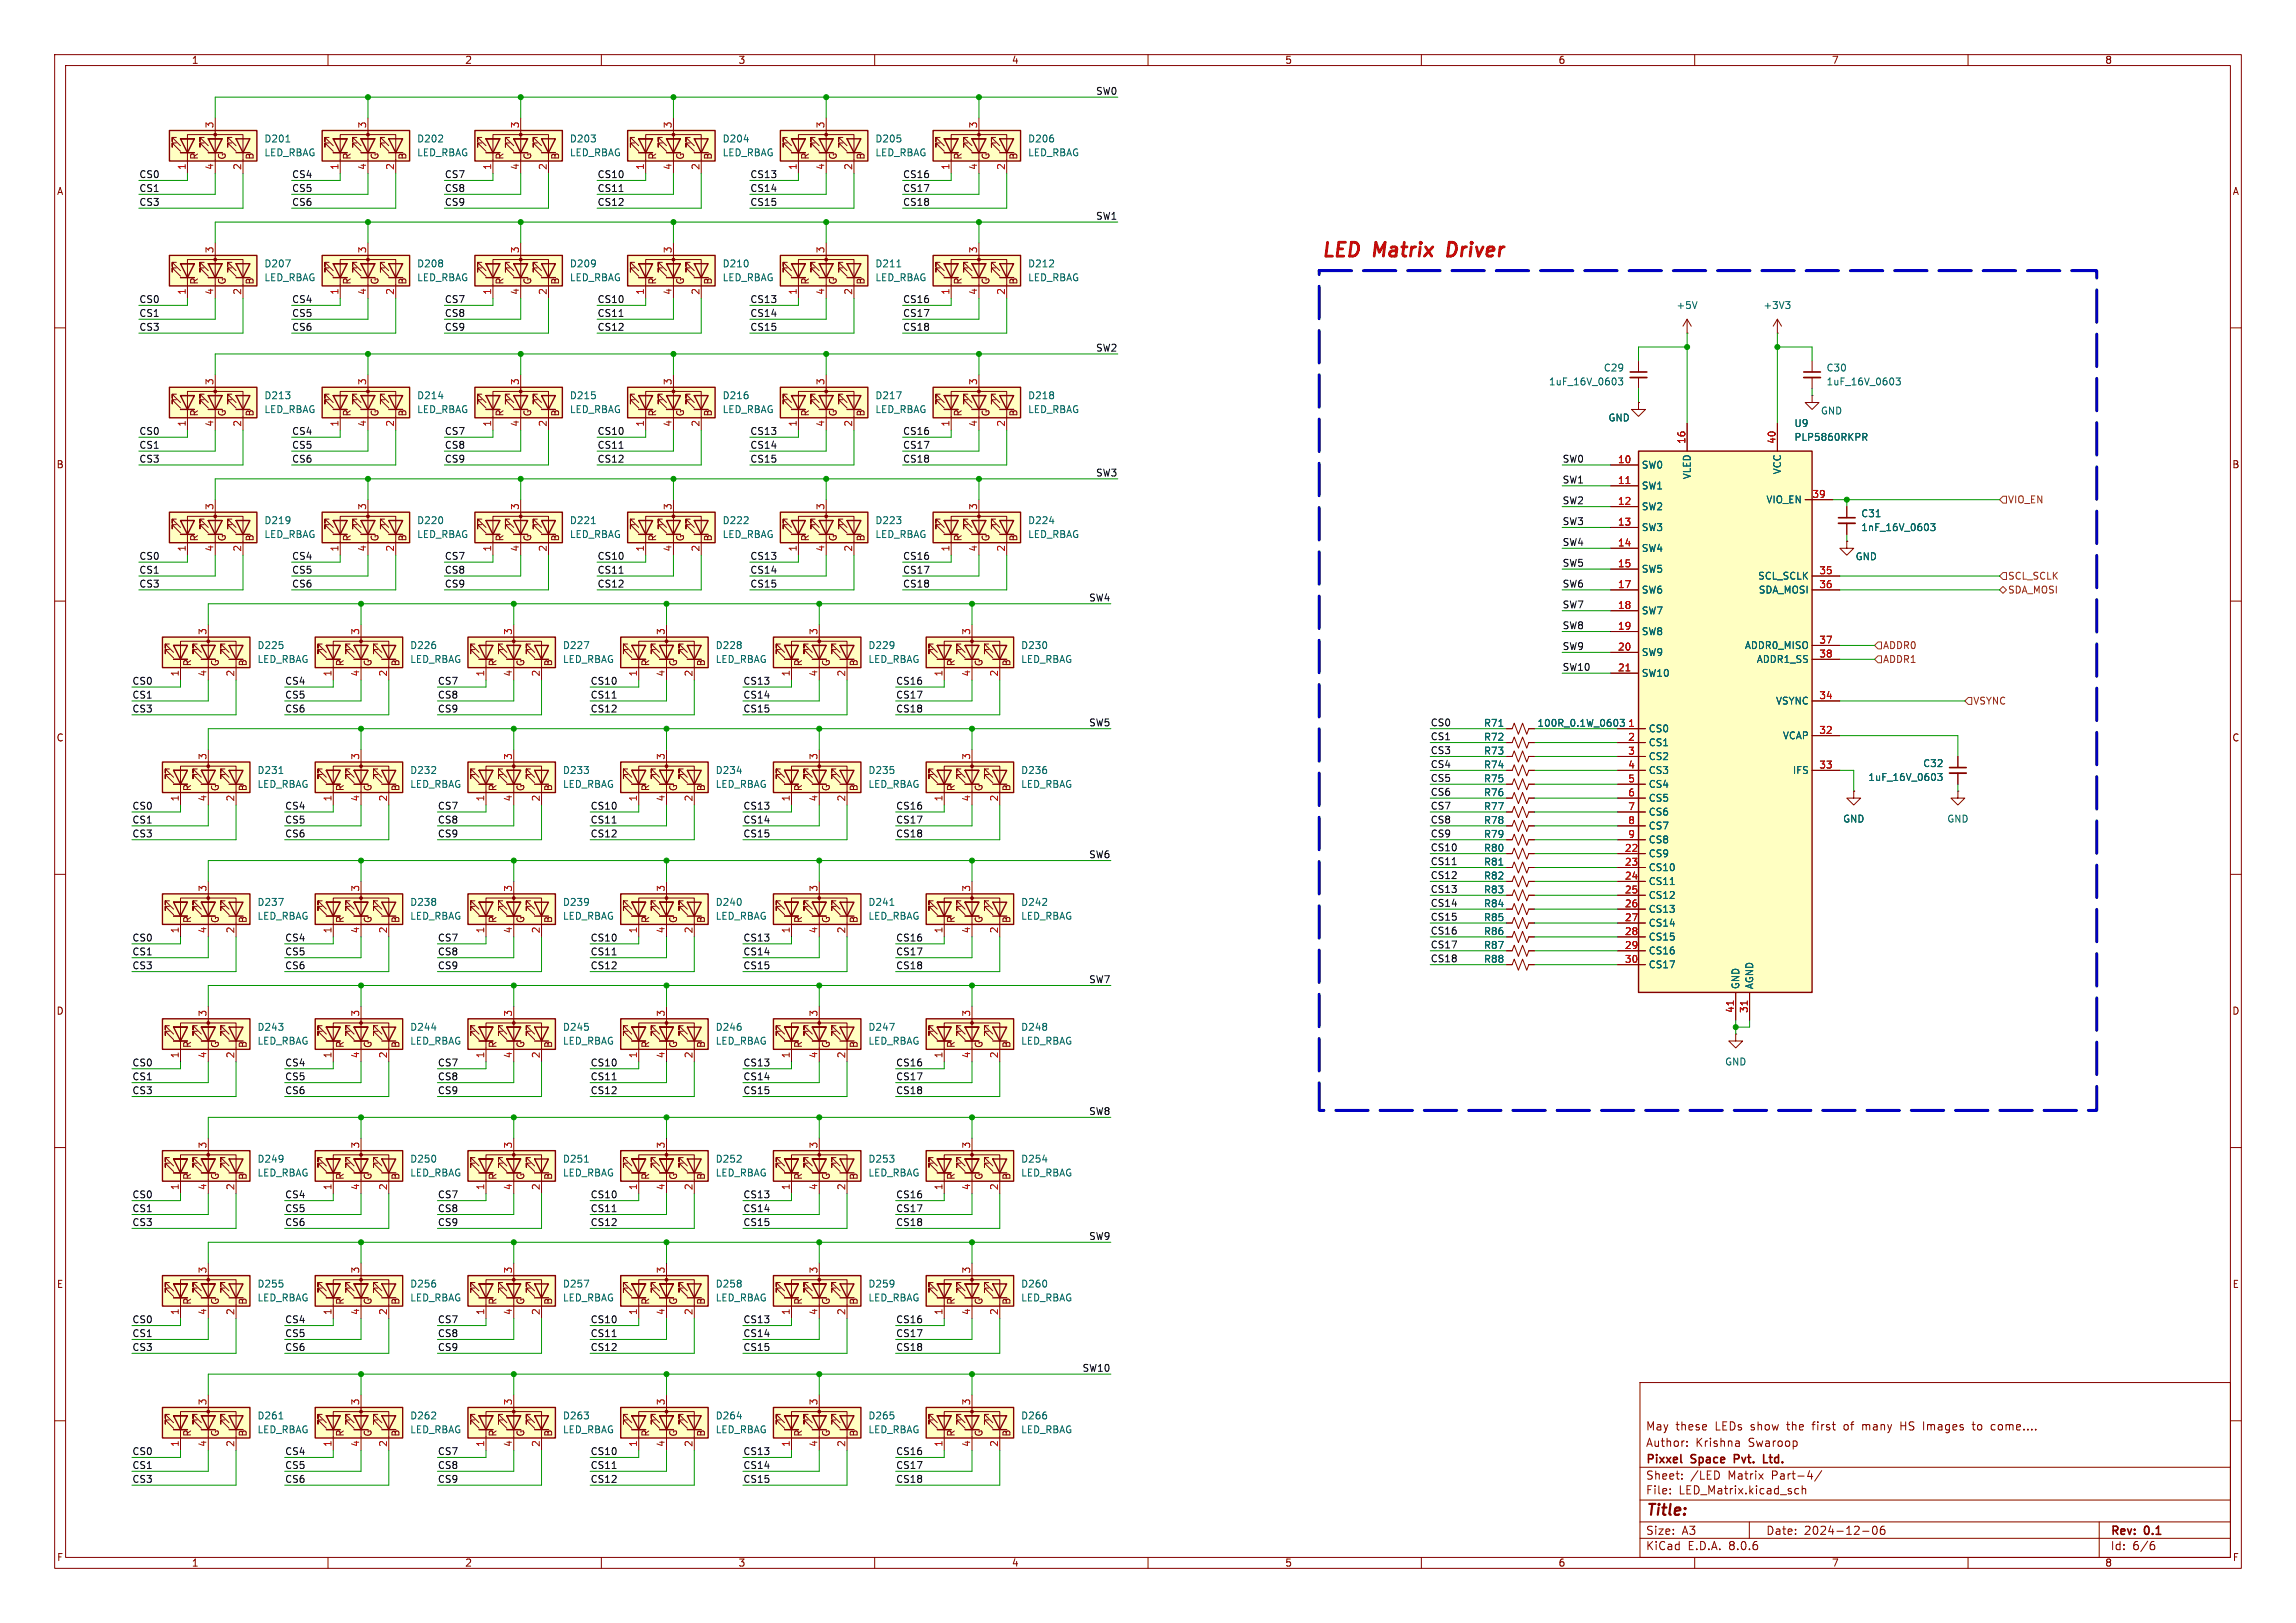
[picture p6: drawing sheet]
<svg xmlns="http://www.w3.org/2000/svg" width="420mm" height="297mm" viewBox="0 0 420 297" stroke-linecap="round" stroke-linejoin="round" font-family="sans-serif">
<defs><g id="words">
<g font-size="3.5" fill="#f00">
<text x="241.4" y="47.8">LED</text>
<text x="251.3" y="47.8">Matrix</text>
<text x="265.7" y="47.8">Driver</text>
</g>
<text font-size="2.8" fill="#840000" x="301" y="277.9">Title:</text>
<g font-size="2.1" fill="#840000">
<text x="301" y="262">May</text>
<text x="306.5" y="262">these</text>
<text x="313.8" y="262">LEDs</text>
<text x="320.4" y="262">show</text>
<text x="327.2" y="262">the</text>
<text x="332" y="262">first</text>
<text x="337.9" y="262">of</text>
<text x="341.4" y="262">many</text>
<text x="348.5" y="262">HS Images</text>
<text x="362.1" y="262">to</text>
<text x="365.6" y="262">come....</text>
<text x="301" y="268.2">Pixxel</text>
<text x="301" y="265">Author:</text>
<text x="309.4" y="268.2">Space</text>
<text x="310.1" y="265">Krishna</text>
<text x="317.9" y="268.2">Pvt.</text>
<text x="319.9" y="265">Swaroop</text>
<text x="323.9" y="268.2">Ltd.</text>
<text x="301" y="273.7">File:</text>
<text x="301" y="271">Sheet:</text>
<text x="307.1" y="273.7">LED_Matrix.kicad_sch</text>
<text x="309.2" y="271">/LED</text>
<text x="316.2" y="271">Matrix</text>
<text x="324.2" y="271">Part-4/</text>
<text x="301" y="281.1">Size:</text>
<text x="307.6" y="281.1">A3</text>
<text x="323" y="281.1">Date:</text>
<text x="330" y="281.1">2024-12-06</text>
<text x="386" y="281.3">Rev:</text>
<text x="392.4" y="281.3">0.1</text>
<text x="301" y="283.9">KiCad</text>
<text x="308.7" y="283.9">E.D.A.</text>
<text x="316.3" y="283.9">8.0.6</text>
<text x="386" y="283.9">Id:</text>
<text x="390.1" y="283.9">6/6</text>
</g>
<g font-size="1.8" fill="#840000">
<text x="35" y="11.9">1</text>
<text x="85" y="11.9">2</text>
<text x="135" y="11.9">3</text>
<text x="185" y="11.9">4</text>
<text x="235" y="11.9">5</text>
<text x="285" y="11.9">6</text>
<text x="335" y="11.9">7</text>
<text x="385" y="11.9">8</text>
<text x="36.4" y="29.3" transform="rotate(-90 36.4 29.3)">R</text>
<text x="41.5" y="29.3" transform="rotate(-90 41.5 29.3)">G</text>
<text x="46.6" y="29.3" transform="rotate(-90 46.6 29.3)">B</text>
<text x="64.4" y="29.3" transform="rotate(-90 64.4 29.3)">R</text>
<text x="69.5" y="29.3" transform="rotate(-90 69.5 29.3)">G</text>
<text x="74.5" y="29.3" transform="rotate(-90 74.5 29.3)">B</text>
<text x="92.3" y="29.3" transform="rotate(-90 92.3 29.3)">R</text>
<text x="97.4" y="29.3" transform="rotate(-90 97.4 29.3)">G</text>
<text x="102.5" y="29.3" transform="rotate(-90 102.5 29.3)">B</text>
<text x="120.3" y="29.3" transform="rotate(-90 120.3 29.3)">R</text>
<text x="125.3" y="29.3" transform="rotate(-90 125.3 29.3)">G</text>
<text x="130.4" y="29.3" transform="rotate(-90 130.4 29.3)">B</text>
<text x="148.2" y="29.3" transform="rotate(-90 148.2 29.3)">R</text>
<text x="153.3" y="29.3" transform="rotate(-90 153.3 29.3)">G</text>
<text x="158.4" y="29.3" transform="rotate(-90 158.4 29.3)">B</text>
<text x="176.1" y="29.3" transform="rotate(-90 176.1 29.3)">R</text>
<text x="181.2" y="29.3" transform="rotate(-90 181.2 29.3)">G</text>
<text x="186.3" y="29.3" transform="rotate(-90 186.3 29.3)">B</text>
<text x="10.3" y="35.9">A</text>
<text x="408.3" y="35.9">A</text>
<text x="36.4" y="52.2" transform="rotate(-90 36.4 52.2)">R</text>
<text x="41.5" y="52.2" transform="rotate(-90 41.5 52.2)">G</text>
<text x="46.6" y="52.2" transform="rotate(-90 46.6 52.2)">B</text>
<text x="64.4" y="52.2" transform="rotate(-90 64.4 52.2)">R</text>
<text x="69.5" y="52.2" transform="rotate(-90 69.5 52.2)">G</text>
<text x="74.5" y="52.2" transform="rotate(-90 74.5 52.2)">B</text>
<text x="92.3" y="52.2" transform="rotate(-90 92.3 52.2)">R</text>
<text x="97.4" y="52.2" transform="rotate(-90 97.4 52.2)">G</text>
<text x="102.5" y="52.2" transform="rotate(-90 102.5 52.2)">B</text>
<text x="120.3" y="52.2" transform="rotate(-90 120.3 52.2)">R</text>
<text x="125.3" y="52.2" transform="rotate(-90 125.3 52.2)">G</text>
<text x="130.4" y="52.2" transform="rotate(-90 130.4 52.2)">B</text>
<text x="148.2" y="52.2" transform="rotate(-90 148.2 52.2)">R</text>
<text x="153.3" y="52.2" transform="rotate(-90 153.3 52.2)">G</text>
<text x="158.4" y="52.2" transform="rotate(-90 158.4 52.2)">B</text>
<text x="176.1" y="52.2" transform="rotate(-90 176.1 52.2)">R</text>
<text x="181.2" y="52.2" transform="rotate(-90 181.2 52.2)">G</text>
<text x="186.3" y="52.2" transform="rotate(-90 186.3 52.2)">B</text>
<text x="36.4" y="76.3" transform="rotate(-90 36.4 76.3)">R</text>
<text x="41.5" y="76.3" transform="rotate(-90 41.5 76.3)">G</text>
<text x="46.6" y="76.3" transform="rotate(-90 46.6 76.3)">B</text>
<text x="64.4" y="76.3" transform="rotate(-90 64.4 76.3)">R</text>
<text x="69.5" y="76.3" transform="rotate(-90 69.5 76.3)">G</text>
<text x="74.5" y="76.3" transform="rotate(-90 74.5 76.3)">B</text>
<text x="92.3" y="76.3" transform="rotate(-90 92.3 76.3)">R</text>
<text x="97.4" y="76.3" transform="rotate(-90 97.4 76.3)">G</text>
<text x="102.5" y="76.3" transform="rotate(-90 102.5 76.3)">B</text>
<text x="120.3" y="76.3" transform="rotate(-90 120.3 76.3)">R</text>
<text x="125.3" y="76.3" transform="rotate(-90 125.3 76.3)">G</text>
<text x="130.4" y="76.3" transform="rotate(-90 130.4 76.3)">B</text>
<text x="148.2" y="76.3" transform="rotate(-90 148.2 76.3)">R</text>
<text x="153.3" y="76.3" transform="rotate(-90 153.3 76.3)">G</text>
<text x="158.4" y="76.3" transform="rotate(-90 158.4 76.3)">B</text>
<text x="176.1" y="76.3" transform="rotate(-90 176.1 76.3)">R</text>
<text x="181.2" y="76.3" transform="rotate(-90 181.2 76.3)">G</text>
<text x="186.3" y="76.3" transform="rotate(-90 186.3 76.3)">B</text>
<text x="10.3" y="85.9">B</text>
<text x="408.2" y="85.9">B</text>
<text x="36.4" y="99.2" transform="rotate(-90 36.4 99.2)">R</text>
<text x="41.5" y="99.2" transform="rotate(-90 41.5 99.2)">G</text>
<text x="46.6" y="99.2" transform="rotate(-90 46.6 99.2)">B</text>
<text x="64.4" y="99.2" transform="rotate(-90 64.4 99.2)">R</text>
<text x="69.5" y="99.2" transform="rotate(-90 69.5 99.2)">G</text>
<text x="74.5" y="99.2" transform="rotate(-90 74.5 99.2)">B</text>
<text x="92.3" y="99.2" transform="rotate(-90 92.3 99.2)">R</text>
<text x="97.4" y="99.2" transform="rotate(-90 97.4 99.2)">G</text>
<text x="102.5" y="99.2" transform="rotate(-90 102.5 99.2)">B</text>
<text x="120.3" y="99.2" transform="rotate(-90 120.3 99.2)">R</text>
<text x="125.3" y="99.2" transform="rotate(-90 125.3 99.2)">G</text>
<text x="130.4" y="99.2" transform="rotate(-90 130.4 99.2)">B</text>
<text x="148.2" y="99.2" transform="rotate(-90 148.2 99.2)">R</text>
<text x="153.3" y="99.2" transform="rotate(-90 153.3 99.2)">G</text>
<text x="158.4" y="99.2" transform="rotate(-90 158.4 99.2)">B</text>
<text x="176.1" y="99.2" transform="rotate(-90 176.1 99.2)">R</text>
<text x="181.2" y="99.2" transform="rotate(-90 181.2 99.2)">G</text>
<text x="186.3" y="99.2" transform="rotate(-90 186.3 99.2)">B</text>
<text x="35.2" y="122" transform="rotate(-90 35.2 122)">R</text>
<text x="40.2" y="122" transform="rotate(-90 40.2 122)">G</text>
<text x="45.3" y="122" transform="rotate(-90 45.3 122)">B</text>
<text x="63.1" y="122" transform="rotate(-90 63.1 122)">R</text>
<text x="68.2" y="122" transform="rotate(-90 68.2 122)">G</text>
<text x="73.3" y="122" transform="rotate(-90 73.3 122)">B</text>
<text x="91" y="122" transform="rotate(-90 91 122)">R</text>
<text x="96.1" y="122" transform="rotate(-90 96.1 122)">G</text>
<text x="101.2" y="122" transform="rotate(-90 101.2 122)">B</text>
<text x="119" y="122" transform="rotate(-90 119 122)">R</text>
<text x="124.1" y="122" transform="rotate(-90 124.1 122)">G</text>
<text x="129.1" y="122" transform="rotate(-90 129.1 122)">B</text>
<text x="146.9" y="122" transform="rotate(-90 146.9 122)">R</text>
<text x="152" y="122" transform="rotate(-90 152 122)">G</text>
<text x="157.1" y="122" transform="rotate(-90 157.1 122)">B</text>
<text x="174.9" y="122" transform="rotate(-90 174.9 122)">R</text>
<text x="179.9" y="122" transform="rotate(-90 179.9 122)">G</text>
<text x="185" y="122" transform="rotate(-90 185 122)">B</text>
<text x="10.3" y="135.9">C</text>
<text x="408.2" y="135.9">C</text>
<text x="35.2" y="144.9" transform="rotate(-90 35.2 144.9)">R</text>
<text x="40.2" y="144.9" transform="rotate(-90 40.2 144.9)">G</text>
<text x="45.3" y="144.9" transform="rotate(-90 45.3 144.9)">B</text>
<text x="63.1" y="144.9" transform="rotate(-90 63.1 144.9)">R</text>
<text x="68.2" y="144.9" transform="rotate(-90 68.2 144.9)">G</text>
<text x="73.3" y="144.9" transform="rotate(-90 73.3 144.9)">B</text>
<text x="91" y="144.9" transform="rotate(-90 91 144.9)">R</text>
<text x="96.1" y="144.9" transform="rotate(-90 96.1 144.9)">G</text>
<text x="101.2" y="144.9" transform="rotate(-90 101.2 144.9)">B</text>
<text x="119" y="144.9" transform="rotate(-90 119 144.9)">R</text>
<text x="124.1" y="144.9" transform="rotate(-90 124.1 144.9)">G</text>
<text x="129.1" y="144.9" transform="rotate(-90 129.1 144.9)">B</text>
<text x="146.9" y="144.9" transform="rotate(-90 146.9 144.9)">R</text>
<text x="152" y="144.9" transform="rotate(-90 152 144.9)">G</text>
<text x="157.1" y="144.9" transform="rotate(-90 157.1 144.9)">B</text>
<text x="174.9" y="144.9" transform="rotate(-90 174.9 144.9)">R</text>
<text x="179.9" y="144.9" transform="rotate(-90 179.9 144.9)">G</text>
<text x="185" y="144.9" transform="rotate(-90 185 144.9)">B</text>
<text x="35.2" y="169" transform="rotate(-90 35.2 169)">R</text>
<text x="40.2" y="169" transform="rotate(-90 40.2 169)">G</text>
<text x="45.3" y="169" transform="rotate(-90 45.3 169)">B</text>
<text x="63.1" y="169" transform="rotate(-90 63.1 169)">R</text>
<text x="68.2" y="169" transform="rotate(-90 68.2 169)">G</text>
<text x="73.3" y="169" transform="rotate(-90 73.3 169)">B</text>
<text x="91" y="169" transform="rotate(-90 91 169)">R</text>
<text x="96.1" y="169" transform="rotate(-90 96.1 169)">G</text>
<text x="101.2" y="169" transform="rotate(-90 101.2 169)">B</text>
<text x="119" y="169" transform="rotate(-90 119 169)">R</text>
<text x="124.1" y="169" transform="rotate(-90 124.1 169)">G</text>
<text x="129.1" y="169" transform="rotate(-90 129.1 169)">B</text>
<text x="146.9" y="169" transform="rotate(-90 146.9 169)">R</text>
<text x="152" y="169" transform="rotate(-90 152 169)">G</text>
<text x="157.1" y="169" transform="rotate(-90 157.1 169)">B</text>
<text x="174.9" y="169" transform="rotate(-90 174.9 169)">R</text>
<text x="179.9" y="169" transform="rotate(-90 179.9 169)">G</text>
<text x="185" y="169" transform="rotate(-90 185 169)">B</text>
<text x="10.3" y="185.9">D</text>
<text x="408.2" y="185.9">D</text>
<text x="35.2" y="191.9" transform="rotate(-90 35.2 191.9)">R</text>
<text x="40.2" y="191.9" transform="rotate(-90 40.2 191.9)">G</text>
<text x="45.3" y="191.9" transform="rotate(-90 45.3 191.9)">B</text>
<text x="63.1" y="191.9" transform="rotate(-90 63.1 191.9)">R</text>
<text x="68.2" y="191.9" transform="rotate(-90 68.2 191.9)">G</text>
<text x="73.3" y="191.9" transform="rotate(-90 73.3 191.9)">B</text>
<text x="91" y="191.9" transform="rotate(-90 91 191.9)">R</text>
<text x="96.1" y="191.9" transform="rotate(-90 96.1 191.9)">G</text>
<text x="101.2" y="191.9" transform="rotate(-90 101.2 191.9)">B</text>
<text x="119" y="191.9" transform="rotate(-90 119 191.9)">R</text>
<text x="124.1" y="191.9" transform="rotate(-90 124.1 191.9)">G</text>
<text x="129.1" y="191.9" transform="rotate(-90 129.1 191.9)">B</text>
<text x="146.9" y="191.9" transform="rotate(-90 146.9 191.9)">R</text>
<text x="152" y="191.9" transform="rotate(-90 152 191.9)">G</text>
<text x="157.1" y="191.9" transform="rotate(-90 157.1 191.9)">B</text>
<text x="174.9" y="191.9" transform="rotate(-90 174.9 191.9)">R</text>
<text x="179.9" y="191.9" transform="rotate(-90 179.9 191.9)">G</text>
<text x="185" y="191.9" transform="rotate(-90 185 191.9)">B</text>
<text x="35.2" y="216" transform="rotate(-90 35.2 216)">R</text>
<text x="40.2" y="216" transform="rotate(-90 40.2 216)">G</text>
<text x="45.3" y="216" transform="rotate(-90 45.3 216)">B</text>
<text x="63.1" y="216" transform="rotate(-90 63.1 216)">R</text>
<text x="68.2" y="216" transform="rotate(-90 68.2 216)">G</text>
<text x="73.3" y="216" transform="rotate(-90 73.3 216)">B</text>
<text x="91" y="216" transform="rotate(-90 91 216)">R</text>
<text x="96.1" y="216" transform="rotate(-90 96.1 216)">G</text>
<text x="101.2" y="216" transform="rotate(-90 101.2 216)">B</text>
<text x="119" y="216" transform="rotate(-90 119 216)">R</text>
<text x="124.1" y="216" transform="rotate(-90 124.1 216)">G</text>
<text x="129.1" y="216" transform="rotate(-90 129.1 216)">B</text>
<text x="146.9" y="216" transform="rotate(-90 146.9 216)">R</text>
<text x="152" y="216" transform="rotate(-90 152 216)">G</text>
<text x="157.1" y="216" transform="rotate(-90 157.1 216)">B</text>
<text x="174.9" y="216" transform="rotate(-90 174.9 216)">R</text>
<text x="179.9" y="216" transform="rotate(-90 179.9 216)">G</text>
<text x="185" y="216" transform="rotate(-90 185 216)">B</text>
<text x="10.3" y="235.9">E</text>
<text x="35.2" y="238.9" transform="rotate(-90 35.2 238.9)">R</text>
<text x="40.2" y="238.9" transform="rotate(-90 40.2 238.9)">G</text>
<text x="45.3" y="238.9" transform="rotate(-90 45.3 238.9)">B</text>
<text x="63.1" y="238.9" transform="rotate(-90 63.1 238.9)">R</text>
<text x="68.2" y="238.9" transform="rotate(-90 68.2 238.9)">G</text>
<text x="73.3" y="238.9" transform="rotate(-90 73.3 238.9)">B</text>
<text x="91" y="238.9" transform="rotate(-90 91 238.9)">R</text>
<text x="96.1" y="238.9" transform="rotate(-90 96.1 238.9)">G</text>
<text x="101.2" y="238.9" transform="rotate(-90 101.2 238.9)">B</text>
<text x="119" y="238.9" transform="rotate(-90 119 238.9)">R</text>
<text x="124.1" y="238.9" transform="rotate(-90 124.1 238.9)">G</text>
<text x="129.1" y="238.9" transform="rotate(-90 129.1 238.9)">B</text>
<text x="146.9" y="238.9" transform="rotate(-90 146.9 238.9)">R</text>
<text x="152" y="238.9" transform="rotate(-90 152 238.9)">G</text>
<text x="157.1" y="238.9" transform="rotate(-90 157.1 238.9)">B</text>
<text x="174.9" y="238.9" transform="rotate(-90 174.9 238.9)">R</text>
<text x="179.9" y="238.9" transform="rotate(-90 179.9 238.9)">G</text>
<text x="185" y="238.9" transform="rotate(-90 185 238.9)">B</text>
<text x="408.3" y="235.9">E</text>
<text x="35.2" y="263" transform="rotate(-90 35.2 263)">R</text>
<text x="40.2" y="263" transform="rotate(-90 40.2 263)">G</text>
<text x="45.3" y="263" transform="rotate(-90 45.3 263)">B</text>
<text x="63.1" y="263" transform="rotate(-90 63.1 263)">R</text>
<text x="68.2" y="263" transform="rotate(-90 68.2 263)">G</text>
<text x="73.3" y="263" transform="rotate(-90 73.3 263)">B</text>
<text x="91" y="263" transform="rotate(-90 91 263)">R</text>
<text x="96.1" y="263" transform="rotate(-90 96.1 263)">G</text>
<text x="101.2" y="263" transform="rotate(-90 101.2 263)">B</text>
<text x="119" y="263" transform="rotate(-90 119 263)">R</text>
<text x="124.1" y="263" transform="rotate(-90 124.1 263)">G</text>
<text x="129.1" y="263" transform="rotate(-90 129.1 263)">B</text>
<text x="146.9" y="263" transform="rotate(-90 146.9 263)">R</text>
<text x="152" y="263" transform="rotate(-90 152 263)">G</text>
<text x="157.1" y="263" transform="rotate(-90 157.1 263)">B</text>
<text x="174.9" y="263" transform="rotate(-90 174.9 263)">R</text>
<text x="179.9" y="263" transform="rotate(-90 179.9 263)">G</text>
<text x="185" y="263" transform="rotate(-90 185 263)">B</text>
<text x="10.3" y="285.9">F</text>
<text x="35" y="286.9">1</text>
<text x="85" y="286.9">2</text>
<text x="135" y="286.9">3</text>
<text x="185" y="286.9">4</text>
<text x="235" y="286.9">5</text>
<text x="285" y="286.9">6</text>
<text x="335" y="286.9">7</text>
<text x="385" y="286.9">8</text>
<text x="408.3" y="285.9">F</text>
</g>
<g font-size="1.8" fill="#0f0f0f">
<text x="200.4" y="17.4">SW0</text>
<text x="25.4" y="35.2">CS1</text>
<text x="25.4" y="32.7">CS0</text>
<text x="53.3" y="35.2">CS5</text>
<text x="53.3" y="32.7">CS4</text>
<text x="81.3" y="32.7">CS7</text>
<text x="81.3" y="35.2">CS8</text>
<text x="109.2" y="32.7">CS10</text>
<text x="109.2" y="35.2">CS11</text>
<text x="137.2" y="32.7">CS13</text>
<text x="137.2" y="35.2">CS14</text>
<text x="165.1" y="35.2">CS17</text>
<text x="165.1" y="32.7">CS16</text>
<text x="25.4" y="37.7">CS3</text>
<text x="53.3" y="37.7">CS6</text>
<text x="81.3" y="37.7">CS9</text>
<text x="109.2" y="37.7">CS12</text>
<text x="137.2" y="37.7">CS15</text>
<text x="165.1" y="37.7">CS18</text>
<text x="200.4" y="40.3">SW1</text>
<text x="25.4" y="58.1">CS1</text>
<text x="25.4" y="55.5">CS0</text>
<text x="53.3" y="58.1">CS5</text>
<text x="53.3" y="55.5">CS4</text>
<text x="81.3" y="58.1">CS8</text>
<text x="81.3" y="55.5">CS7</text>
<text x="109.2" y="55.5">CS10</text>
<text x="109.2" y="58.1">CS11</text>
<text x="137.2" y="55.5">CS13</text>
<text x="137.2" y="58.1">CS14</text>
<text x="165.1" y="58.1">CS17</text>
<text x="165.1" y="55.5">CS16</text>
<text x="25.4" y="60.6">CS3</text>
<text x="53.3" y="60.6">CS6</text>
<text x="81.3" y="60.6">CS9</text>
<text x="109.2" y="60.6">CS12</text>
<text x="137.2" y="60.6">CS15</text>
<text x="165.1" y="60.6">CS18</text>
<text x="200.4" y="64.4">SW2</text>
<text x="25.4" y="79.7">CS0</text>
<text x="25.4" y="82.2">CS1</text>
<text x="53.3" y="82.2">CS5</text>
<text x="53.3" y="79.7">CS4</text>
<text x="81.3" y="79.7">CS7</text>
<text x="81.3" y="82.2">CS8</text>
<text x="109.2" y="79.7">CS10</text>
<text x="109.2" y="82.2">CS11</text>
<text x="137.2" y="82.2">CS14</text>
<text x="137.2" y="79.7">CS13</text>
<text x="165.1" y="82.2">CS17</text>
<text x="165.1" y="79.7">CS16</text>
<text x="25.4" y="84.7">CS3</text>
<text x="53.3" y="84.7">CS6</text>
<text x="81.3" y="84.7">CS9</text>
<text x="109.2" y="84.7">CS12</text>
<text x="137.2" y="84.7">CS15</text>
<text x="165.1" y="84.7">CS18</text>
<text x="200.4" y="87.3">SW3</text>
<text x="285.8" y="88.6">SW1</text>
<text x="285.8" y="84.7">SW0</text>
<text x="285.8" y="92.4">SW2</text>
<text x="285.8" y="100">SW4</text>
<text x="285.8" y="96.2">SW3</text>
<text x="25.4" y="105.1">CS1</text>
<text x="25.4" y="107.6">CS3</text>
<text x="25.4" y="102.5">CS0</text>
<text x="53.3" y="102.5">CS4</text>
<text x="53.3" y="105.1">CS5</text>
<text x="53.3" y="107.6">CS6</text>
<text x="81.3" y="107.6">CS9</text>
<text x="81.3" y="102.5">CS7</text>
<text x="81.3" y="105.1">CS8</text>
<text x="109.2" y="102.5">CS10</text>
<text x="109.2" y="107.6">CS12</text>
<text x="109.2" y="105.1">CS11</text>
<text x="137.2" y="105.1">CS14</text>
<text x="137.2" y="107.6">CS15</text>
<text x="137.2" y="102.5">CS13</text>
<text x="165.1" y="102.5">CS16</text>
<text x="165.1" y="107.6">CS18</text>
<text x="165.1" y="105.1">CS17</text>
<text x="285.8" y="107.6">SW6</text>
<text x="285.8" y="103.8">SW5</text>
<text x="199.1" y="110.1">SW4</text>
<text x="285.8" y="111.4">SW7</text>
<text x="285.8" y="115.2">SW8</text>
<text x="285.8" y="119">SW9</text>
<text x="24.1" y="125.4">CS0</text>
<text x="52.1" y="125.4">CS4</text>
<text x="80" y="125.4">CS7</text>
<text x="107.9" y="125.4">CS10</text>
<text x="135.9" y="125.4">CS13</text>
<text x="163.8" y="125.4">CS16</text>
<text x="285.8" y="122.8">SW10</text>
<text x="24.1" y="127.9">CS1</text>
<text x="24.1" y="130.5">CS3</text>
<text x="52.1" y="127.9">CS5</text>
<text x="52.1" y="130.5">CS6</text>
<text x="80" y="127.9">CS8</text>
<text x="80" y="130.5">CS9</text>
<text x="107.9" y="127.9">CS11</text>
<text x="107.9" y="130.5">CS12</text>
<text x="135.9" y="130.5">CS15</text>
<text x="135.9" y="127.9">CS14</text>
<text x="163.8" y="130.5">CS18</text>
<text x="163.8" y="127.9">CS17</text>
<text x="199.1" y="133">SW5</text>
<text x="261.6" y="133">CS0</text>
<text x="261.6" y="135.5">CS1</text>
<text x="261.6" y="138.1">CS3</text>
<text x="261.6" y="143.2">CS5</text>
<text x="261.6" y="140.6">CS4</text>
<text x="24.1" y="148.2">CS0</text>
<text x="52.1" y="148.2">CS4</text>
<text x="80" y="148.2">CS7</text>
<text x="107.9" y="148.2">CS10</text>
<text x="135.9" y="148.2">CS13</text>
<text x="163.8" y="148.2">CS16</text>
<text x="261.6" y="145.7">CS6</text>
<text x="261.6" y="148.2">CS7</text>
<text x="24.1" y="150.8">CS1</text>
<text x="24.1" y="153.3">CS3</text>
<text x="52.1" y="150.8">CS5</text>
<text x="52.1" y="153.3">CS6</text>
<text x="80" y="153.3">CS9</text>
<text x="80" y="150.8">CS8</text>
<text x="107.9" y="150.8">CS11</text>
<text x="107.9" y="153.3">CS12</text>
<text x="135.9" y="153.3">CS15</text>
<text x="135.9" y="150.8">CS14</text>
<text x="163.8" y="153.3">CS18</text>
<text x="163.8" y="150.8">CS17</text>
<text x="261.6" y="150.8">CS8</text>
<text x="261.6" y="153.3">CS9</text>
<text x="261.6" y="155.9">CS10</text>
<text x="199.1" y="157.1">SW6</text>
<text x="261.6" y="160.9">CS12</text>
<text x="261.6" y="158.4">CS11</text>
<text x="261.6" y="166">CS14</text>
<text x="261.6" y="163.5">CS13</text>
<text x="24.1" y="172.4">CS0</text>
<text x="52.1" y="172.4">CS4</text>
<text x="80" y="172.4">CS7</text>
<text x="107.9" y="172.4">CS10</text>
<text x="135.9" y="172.4">CS13</text>
<text x="163.8" y="172.4">CS16</text>
<text x="261.6" y="173.6">CS17</text>
<text x="261.6" y="171.1">CS16</text>
<text x="261.6" y="168.6">CS15</text>
<text x="24.1" y="177.5">CS3</text>
<text x="24.1" y="174.9">CS1</text>
<text x="52.1" y="174.9">CS5</text>
<text x="52.1" y="177.5">CS6</text>
<text x="80" y="177.5">CS9</text>
<text x="80" y="174.9">CS8</text>
<text x="107.9" y="177.5">CS12</text>
<text x="107.9" y="174.9">CS11</text>
<text x="135.9" y="174.9">CS14</text>
<text x="135.9" y="177.5">CS15</text>
<text x="163.8" y="177.5">CS18</text>
<text x="163.8" y="174.9">CS17</text>
<text x="199.1" y="180">SW7</text>
<text x="261.6" y="176.2">CS18</text>
<text x="24.1" y="197.8">CS1</text>
<text x="24.1" y="195.2">CS0</text>
<text x="52.1" y="195.2">CS4</text>
<text x="52.1" y="197.8">CS5</text>
<text x="80" y="197.8">CS8</text>
<text x="80" y="195.2">CS7</text>
<text x="107.9" y="195.2">CS10</text>
<text x="107.9" y="197.8">CS11</text>
<text x="135.9" y="195.2">CS13</text>
<text x="135.9" y="197.8">CS14</text>
<text x="163.8" y="197.8">CS17</text>
<text x="163.8" y="195.2">CS16</text>
<text x="24.1" y="200.3">CS3</text>
<text x="52.1" y="200.3">CS6</text>
<text x="80" y="200.3">CS9</text>
<text x="107.9" y="200.3">CS12</text>
<text x="135.9" y="200.3">CS15</text>
<text x="163.8" y="200.3">CS18</text>
<text x="199.1" y="204.1">SW8</text>
<text x="24.1" y="219.4">CS0</text>
<text x="24.1" y="221.9">CS1</text>
<text x="52.1" y="219.4">CS4</text>
<text x="52.1" y="221.9">CS5</text>
<text x="80" y="221.9">CS8</text>
<text x="80" y="219.4">CS7</text>
<text x="107.9" y="221.9">CS11</text>
<text x="107.9" y="219.4">CS10</text>
<text x="135.9" y="221.9">CS14</text>
<text x="135.9" y="219.4">CS13</text>
<text x="163.8" y="221.9">CS17</text>
<text x="163.8" y="219.4">CS16</text>
<text x="24.1" y="224.4">CS3</text>
<text x="52.1" y="224.4">CS6</text>
<text x="80" y="224.4">CS9</text>
<text x="107.9" y="224.4">CS12</text>
<text x="135.9" y="224.4">CS15</text>
<text x="163.8" y="224.4">CS18</text>
<text x="199.1" y="227">SW9</text>
<text x="24.1" y="242.2">CS0</text>
<text x="24.1" y="244.8">CS1</text>
<text x="52.1" y="244.8">CS5</text>
<text x="52.1" y="242.2">CS4</text>
<text x="80" y="244.8">CS8</text>
<text x="80" y="242.2">CS7</text>
<text x="107.9" y="244.8">CS11</text>
<text x="107.9" y="242.2">CS10</text>
<text x="135.9" y="244.8">CS14</text>
<text x="135.9" y="242.2">CS13</text>
<text x="163.8" y="242.2">CS16</text>
<text x="163.8" y="244.8">CS17</text>
<text x="24.1" y="247.3">CS3</text>
<text x="52.1" y="247.3">CS6</text>
<text x="80" y="247.3">CS9</text>
<text x="107.9" y="247.3">CS12</text>
<text x="135.9" y="247.3">CS15</text>
<text x="163.8" y="247.3">CS18</text>
<text x="197.9" y="251.1">SW10</text>
<text x="24.1" y="268.9">CS1</text>
<text x="24.1" y="266.4">CS0</text>
<text x="52.1" y="268.9">CS5</text>
<text x="52.1" y="266.4">CS4</text>
<text x="80" y="266.4">CS7</text>
<text x="80" y="268.9">CS8</text>
<text x="107.9" y="268.9">CS11</text>
<text x="107.9" y="266.4">CS10</text>
<text x="135.9" y="268.9">CS14</text>
<text x="135.9" y="266.4">CS13</text>
<text x="163.8" y="266.4">CS16</text>
<text x="163.8" y="268.9">CS17</text>
<text x="24.1" y="271.4">CS3</text>
<text x="52.1" y="271.4">CS6</text>
<text x="80" y="271.4">CS9</text>
<text x="107.9" y="271.4">CS12</text>
<text x="135.9" y="271.4">CS15</text>
<text x="163.8" y="271.4">CS18</text>
</g>
<g font-size="1.8" fill="#a90000">
<text x="39.1" y="23.6" transform="rotate(-90 39.1 23.6)">3</text>
<text x="67.1" y="23.6" transform="rotate(-90 67.1 23.6)">3</text>
<text x="95" y="23.6" transform="rotate(-90 95 23.6)">3</text>
<text x="122.9" y="23.6" transform="rotate(-90 122.9 23.6)">3</text>
<text x="150.9" y="23.6" transform="rotate(-90 150.9 23.6)">3</text>
<text x="178.8" y="23.6" transform="rotate(-90 178.8 23.6)">3</text>
<text x="34" y="31.2" transform="rotate(-90 34 31.2)">1</text>
<text x="39.1" y="31.2" transform="rotate(-90 39.1 31.2)">4</text>
<text x="44.2" y="31.2" transform="rotate(-90 44.2 31.2)">2</text>
<text x="62" y="31.2" transform="rotate(-90 62 31.2)">1</text>
<text x="67.1" y="31.2" transform="rotate(-90 67.1 31.2)">4</text>
<text x="72.1" y="31.2" transform="rotate(-90 72.1 31.2)">2</text>
<text x="89.9" y="31.2" transform="rotate(-90 89.9 31.2)">1</text>
<text x="95" y="31.2" transform="rotate(-90 95 31.2)">4</text>
<text x="100.1" y="31.2" transform="rotate(-90 100.1 31.2)">2</text>
<text x="117.9" y="31.2" transform="rotate(-90 117.9 31.2)">1</text>
<text x="122.9" y="31.2" transform="rotate(-90 122.9 31.2)">4</text>
<text x="128" y="31.2" transform="rotate(-90 128 31.2)">2</text>
<text x="145.8" y="31.2" transform="rotate(-90 145.8 31.2)">1</text>
<text x="150.9" y="31.2" transform="rotate(-90 150.9 31.2)">4</text>
<text x="156" y="31.2" transform="rotate(-90 156 31.2)">2</text>
<text x="173.7" y="31.2" transform="rotate(-90 173.7 31.2)">1</text>
<text x="178.8" y="31.2" transform="rotate(-90 178.8 31.2)">4</text>
<text x="183.9" y="31.2" transform="rotate(-90 183.9 31.2)">2</text>
<text x="39.1" y="46.4" transform="rotate(-90 39.1 46.4)">3</text>
<text x="67.1" y="46.4" transform="rotate(-90 67.1 46.4)">3</text>
<text x="95" y="46.4" transform="rotate(-90 95 46.4)">3</text>
<text x="122.9" y="46.4" transform="rotate(-90 122.9 46.4)">3</text>
<text x="150.9" y="46.4" transform="rotate(-90 150.9 46.4)">3</text>
<text x="178.8" y="46.4" transform="rotate(-90 178.8 46.4)">3</text>
<text x="34" y="54" transform="rotate(-90 34 54)">1</text>
<text x="39.1" y="54" transform="rotate(-90 39.1 54)">4</text>
<text x="44.2" y="54" transform="rotate(-90 44.2 54)">2</text>
<text x="62" y="54" transform="rotate(-90 62 54)">1</text>
<text x="67.1" y="54" transform="rotate(-90 67.1 54)">4</text>
<text x="72.1" y="54" transform="rotate(-90 72.1 54)">2</text>
<text x="89.9" y="54" transform="rotate(-90 89.9 54)">1</text>
<text x="95" y="54" transform="rotate(-90 95 54)">4</text>
<text x="100.1" y="54" transform="rotate(-90 100.1 54)">2</text>
<text x="117.9" y="54" transform="rotate(-90 117.9 54)">1</text>
<text x="122.9" y="54" transform="rotate(-90 122.9 54)">4</text>
<text x="128" y="54" transform="rotate(-90 128 54)">2</text>
<text x="145.8" y="54" transform="rotate(-90 145.8 54)">1</text>
<text x="150.9" y="54" transform="rotate(-90 150.9 54)">4</text>
<text x="156" y="54" transform="rotate(-90 156 54)">2</text>
<text x="173.7" y="54" transform="rotate(-90 173.7 54)">1</text>
<text x="178.8" y="54" transform="rotate(-90 178.8 54)">4</text>
<text x="183.9" y="54" transform="rotate(-90 183.9 54)">2</text>
<text x="39.1" y="70.6" transform="rotate(-90 39.1 70.6)">3</text>
<text x="67.1" y="70.6" transform="rotate(-90 67.1 70.6)">3</text>
<text x="95" y="70.6" transform="rotate(-90 95 70.6)">3</text>
<text x="122.9" y="70.6" transform="rotate(-90 122.9 70.6)">3</text>
<text x="150.9" y="70.6" transform="rotate(-90 150.9 70.6)">3</text>
<text x="178.8" y="70.6" transform="rotate(-90 178.8 70.6)">3</text>
<text x="34" y="78.2" transform="rotate(-90 34 78.2)">1</text>
<text x="39.1" y="78.2" transform="rotate(-90 39.1 78.2)">4</text>
<text x="44.2" y="78.2" transform="rotate(-90 44.2 78.2)">2</text>
<text x="62" y="78.2" transform="rotate(-90 62 78.2)">1</text>
<text x="67.1" y="78.2" transform="rotate(-90 67.1 78.2)">4</text>
<text x="72.1" y="78.2" transform="rotate(-90 72.1 78.2)">2</text>
<text x="89.9" y="78.2" transform="rotate(-90 89.9 78.2)">1</text>
<text x="95" y="78.2" transform="rotate(-90 95 78.2)">4</text>
<text x="100.1" y="78.2" transform="rotate(-90 100.1 78.2)">2</text>
<text x="117.9" y="78.2" transform="rotate(-90 117.9 78.2)">1</text>
<text x="122.9" y="78.2" transform="rotate(-90 122.9 78.2)">4</text>
<text x="128" y="78.2" transform="rotate(-90 128 78.2)">2</text>
<text x="145.8" y="78.2" transform="rotate(-90 145.8 78.2)">1</text>
<text x="150.9" y="78.2" transform="rotate(-90 150.9 78.2)">4</text>
<text x="156" y="78.2" transform="rotate(-90 156 78.2)">2</text>
<text x="173.7" y="78.2" transform="rotate(-90 173.7 78.2)">1</text>
<text x="178.8" y="78.2" transform="rotate(-90 178.8 78.2)">4</text>
<text x="183.9" y="78.2" transform="rotate(-90 183.9 78.2)">2</text>
<text x="308.4" y="81.3" transform="rotate(-90 308.4 81.3)">16</text>
<text x="324.9" y="81.3" transform="rotate(-90 324.9 81.3)">40</text>
<text x="295.9" y="84.8">10</text>
<text x="295.9" y="88.6">11</text>
<text x="39.1" y="93.4" transform="rotate(-90 39.1 93.4)">3</text>
<text x="67.1" y="93.4" transform="rotate(-90 67.1 93.4)">3</text>
<text x="95" y="93.4" transform="rotate(-90 95 93.4)">3</text>
<text x="122.9" y="93.4" transform="rotate(-90 122.9 93.4)">3</text>
<text x="150.9" y="93.4" transform="rotate(-90 150.9 93.4)">3</text>
<text x="178.8" y="93.4" transform="rotate(-90 178.8 93.4)">3</text>
<text x="295.9" y="92.5">12</text>
<text x="331.4" y="91.2">39</text>
<text x="34" y="101" transform="rotate(-90 34 101)">1</text>
<text x="39.1" y="101" transform="rotate(-90 39.1 101)">4</text>
<text x="44.2" y="101" transform="rotate(-90 44.2 101)">2</text>
<text x="62" y="101" transform="rotate(-90 62 101)">1</text>
<text x="67.1" y="101" transform="rotate(-90 67.1 101)">4</text>
<text x="72.1" y="101" transform="rotate(-90 72.1 101)">2</text>
<text x="89.9" y="101" transform="rotate(-90 89.9 101)">1</text>
<text x="95" y="101" transform="rotate(-90 95 101)">4</text>
<text x="100.1" y="101" transform="rotate(-90 100.1 101)">2</text>
<text x="117.9" y="101" transform="rotate(-90 117.9 101)">1</text>
<text x="122.9" y="101" transform="rotate(-90 122.9 101)">4</text>
<text x="128" y="101" transform="rotate(-90 128 101)">2</text>
<text x="145.8" y="101" transform="rotate(-90 145.8 101)">1</text>
<text x="150.9" y="101" transform="rotate(-90 150.9 101)">4</text>
<text x="156" y="101" transform="rotate(-90 156 101)">2</text>
<text x="173.7" y="101" transform="rotate(-90 173.7 101)">1</text>
<text x="178.8" y="101" transform="rotate(-90 178.8 101)">4</text>
<text x="183.9" y="101" transform="rotate(-90 183.9 101)">2</text>
<text x="295.9" y="96.3">13</text>
<text x="295.9" y="100.1">14</text>
<text x="295.9" y="103.9">15</text>
<text x="295.9" y="107.7">17</text>
<text x="332.7" y="105.2">35</text>
<text x="332.7" y="107.7">36</text>
<text x="295.9" y="111.5">18</text>
<text x="37.8" y="116.3" transform="rotate(-90 37.8 116.3)">3</text>
<text x="65.8" y="116.3" transform="rotate(-90 65.8 116.3)">3</text>
<text x="93.7" y="116.3" transform="rotate(-90 93.7 116.3)">3</text>
<text x="121.7" y="116.3" transform="rotate(-90 121.7 116.3)">3</text>
<text x="149.6" y="116.3" transform="rotate(-90 149.6 116.3)">3</text>
<text x="177.5" y="116.3" transform="rotate(-90 177.5 116.3)">3</text>
<text x="295.9" y="115.3">19</text>
<text x="295.9" y="119.1">20</text>
<text x="332.7" y="117.9">37</text>
<text x="32.8" y="123.9" transform="rotate(-90 32.8 123.9)">1</text>
<text x="37.8" y="123.9" transform="rotate(-90 37.8 123.9)">4</text>
<text x="42.9" y="123.9" transform="rotate(-90 42.9 123.9)">2</text>
<text x="60.7" y="123.9" transform="rotate(-90 60.7 123.9)">1</text>
<text x="65.8" y="123.9" transform="rotate(-90 65.8 123.9)">4</text>
<text x="70.9" y="123.9" transform="rotate(-90 70.9 123.9)">2</text>
<text x="88.6" y="123.9" transform="rotate(-90 88.6 123.9)">1</text>
<text x="93.7" y="123.9" transform="rotate(-90 93.7 123.9)">4</text>
<text x="98.8" y="123.9" transform="rotate(-90 98.8 123.9)">2</text>
<text x="116.6" y="123.9" transform="rotate(-90 116.6 123.9)">1</text>
<text x="121.7" y="123.9" transform="rotate(-90 121.7 123.9)">4</text>
<text x="126.7" y="123.9" transform="rotate(-90 126.7 123.9)">2</text>
<text x="144.5" y="123.9" transform="rotate(-90 144.5 123.9)">1</text>
<text x="149.6" y="123.9" transform="rotate(-90 149.6 123.9)">4</text>
<text x="154.7" y="123.9" transform="rotate(-90 154.7 123.9)">2</text>
<text x="172.5" y="123.9" transform="rotate(-90 172.5 123.9)">1</text>
<text x="177.5" y="123.9" transform="rotate(-90 177.5 123.9)">4</text>
<text x="182.6" y="123.9" transform="rotate(-90 182.6 123.9)">2</text>
<text x="295.9" y="122.9">21</text>
<text x="332.7" y="120.4">38</text>
<text x="332.7" y="128">34</text>
<text x="297.7" y="133.1">1</text>
<text x="297.7" y="135.6">2</text>
<text x="332.7" y="134.4">32</text>
<text x="37.8" y="139.1" transform="rotate(-90 37.8 139.1)">3</text>
<text x="65.8" y="139.1" transform="rotate(-90 65.8 139.1)">3</text>
<text x="93.7" y="139.1" transform="rotate(-90 93.7 139.1)">3</text>
<text x="121.7" y="139.1" transform="rotate(-90 121.7 139.1)">3</text>
<text x="149.6" y="139.1" transform="rotate(-90 149.6 139.1)">3</text>
<text x="177.5" y="139.1" transform="rotate(-90 177.5 139.1)">3</text>
<text x="297.7" y="138.2">3</text>
<text x="297.7" y="140.7">4</text>
<text x="297.7" y="143.3">5</text>
<text x="332.7" y="140.7">33</text>
<text x="32.8" y="146.8" transform="rotate(-90 32.8 146.8)">1</text>
<text x="37.8" y="146.8" transform="rotate(-90 37.8 146.8)">4</text>
<text x="42.9" y="146.8" transform="rotate(-90 42.9 146.8)">2</text>
<text x="60.7" y="146.8" transform="rotate(-90 60.7 146.8)">1</text>
<text x="65.8" y="146.8" transform="rotate(-90 65.8 146.8)">4</text>
<text x="70.9" y="146.8" transform="rotate(-90 70.9 146.8)">2</text>
<text x="88.6" y="146.8" transform="rotate(-90 88.6 146.8)">1</text>
<text x="93.7" y="146.8" transform="rotate(-90 93.7 146.8)">4</text>
<text x="98.8" y="146.8" transform="rotate(-90 98.8 146.8)">2</text>
<text x="116.6" y="146.8" transform="rotate(-90 116.6 146.8)">1</text>
<text x="121.7" y="146.8" transform="rotate(-90 121.7 146.8)">4</text>
<text x="126.7" y="146.8" transform="rotate(-90 126.7 146.8)">2</text>
<text x="144.5" y="146.8" transform="rotate(-90 144.5 146.8)">1</text>
<text x="149.6" y="146.8" transform="rotate(-90 149.6 146.8)">4</text>
<text x="154.7" y="146.8" transform="rotate(-90 154.7 146.8)">2</text>
<text x="172.5" y="146.8" transform="rotate(-90 172.5 146.8)">1</text>
<text x="177.5" y="146.8" transform="rotate(-90 177.5 146.8)">4</text>
<text x="182.6" y="146.8" transform="rotate(-90 182.6 146.8)">2</text>
<text x="297.7" y="145.8">6</text>
<text x="297.7" y="148.3">7</text>
<text x="297.1" y="156">22</text>
<text x="297.7" y="150.9">8</text>
<text x="297.7" y="153.4">9</text>
<text x="297.1" y="158.5">23</text>
<text x="297.1" y="161">24</text>
<text x="37.8" y="163.3" transform="rotate(-90 37.8 163.3)">3</text>
<text x="65.8" y="163.3" transform="rotate(-90 65.8 163.3)">3</text>
<text x="93.7" y="163.3" transform="rotate(-90 93.7 163.3)">3</text>
<text x="121.7" y="163.3" transform="rotate(-90 121.7 163.3)">3</text>
<text x="149.6" y="163.3" transform="rotate(-90 149.6 163.3)">3</text>
<text x="177.5" y="163.3" transform="rotate(-90 177.5 163.3)">3</text>
<text x="297.1" y="163.6">25</text>
<text x="297.1" y="166.1">26</text>
<text x="32.8" y="170.9" transform="rotate(-90 32.8 170.9)">1</text>
<text x="37.8" y="170.9" transform="rotate(-90 37.8 170.9)">4</text>
<text x="42.9" y="170.9" transform="rotate(-90 42.9 170.9)">2</text>
<text x="60.7" y="170.9" transform="rotate(-90 60.7 170.9)">1</text>
<text x="65.8" y="170.9" transform="rotate(-90 65.8 170.9)">4</text>
<text x="70.9" y="170.9" transform="rotate(-90 70.9 170.9)">2</text>
<text x="88.6" y="170.9" transform="rotate(-90 88.6 170.9)">1</text>
<text x="93.7" y="170.9" transform="rotate(-90 93.7 170.9)">4</text>
<text x="98.8" y="170.9" transform="rotate(-90 98.8 170.9)">2</text>
<text x="116.6" y="170.9" transform="rotate(-90 116.6 170.9)">1</text>
<text x="121.7" y="170.9" transform="rotate(-90 121.7 170.9)">4</text>
<text x="126.7" y="170.9" transform="rotate(-90 126.7 170.9)">2</text>
<text x="144.5" y="170.9" transform="rotate(-90 144.5 170.9)">1</text>
<text x="149.6" y="170.9" transform="rotate(-90 149.6 170.9)">4</text>
<text x="154.7" y="170.9" transform="rotate(-90 154.7 170.9)">2</text>
<text x="172.5" y="170.9" transform="rotate(-90 172.5 170.9)">1</text>
<text x="177.5" y="170.9" transform="rotate(-90 177.5 170.9)">4</text>
<text x="182.6" y="170.9" transform="rotate(-90 182.6 170.9)">2</text>
<text x="297.1" y="168.7">27</text>
<text x="297.1" y="171.2">28</text>
<text x="297.1" y="173.7">29</text>
<text x="297.1" y="176.3">30</text>
<text x="317.2" y="185.5" transform="rotate(-90 317.2 185.5)">41</text>
<text x="319.8" y="185.5" transform="rotate(-90 319.8 185.5)">31</text>
<text x="37.8" y="186.1" transform="rotate(-90 37.8 186.1)">3</text>
<text x="65.8" y="186.1" transform="rotate(-90 65.8 186.1)">3</text>
<text x="93.7" y="186.1" transform="rotate(-90 93.7 186.1)">3</text>
<text x="121.7" y="186.1" transform="rotate(-90 121.7 186.1)">3</text>
<text x="149.6" y="186.1" transform="rotate(-90 149.6 186.1)">3</text>
<text x="177.5" y="186.1" transform="rotate(-90 177.5 186.1)">3</text>
<text x="32.8" y="193.7" transform="rotate(-90 32.8 193.7)">1</text>
<text x="37.8" y="193.7" transform="rotate(-90 37.8 193.7)">4</text>
<text x="42.9" y="193.7" transform="rotate(-90 42.9 193.7)">2</text>
<text x="60.7" y="193.7" transform="rotate(-90 60.7 193.7)">1</text>
<text x="65.8" y="193.7" transform="rotate(-90 65.8 193.7)">4</text>
<text x="70.9" y="193.7" transform="rotate(-90 70.9 193.7)">2</text>
<text x="88.6" y="193.7" transform="rotate(-90 88.6 193.7)">1</text>
<text x="93.7" y="193.7" transform="rotate(-90 93.7 193.7)">4</text>
<text x="98.8" y="193.7" transform="rotate(-90 98.8 193.7)">2</text>
<text x="116.6" y="193.7" transform="rotate(-90 116.6 193.7)">1</text>
<text x="121.7" y="193.7" transform="rotate(-90 121.7 193.7)">4</text>
<text x="126.7" y="193.7" transform="rotate(-90 126.7 193.7)">2</text>
<text x="144.5" y="193.7" transform="rotate(-90 144.5 193.7)">1</text>
<text x="149.6" y="193.7" transform="rotate(-90 149.6 193.7)">4</text>
<text x="154.7" y="193.7" transform="rotate(-90 154.7 193.7)">2</text>
<text x="172.5" y="193.7" transform="rotate(-90 172.5 193.7)">1</text>
<text x="177.5" y="193.7" transform="rotate(-90 177.5 193.7)">4</text>
<text x="182.6" y="193.7" transform="rotate(-90 182.6 193.7)">2</text>
<text x="37.8" y="210.3" transform="rotate(-90 37.8 210.3)">3</text>
<text x="65.8" y="210.3" transform="rotate(-90 65.8 210.3)">3</text>
<text x="93.7" y="210.3" transform="rotate(-90 93.7 210.3)">3</text>
<text x="121.7" y="210.3" transform="rotate(-90 121.7 210.3)">3</text>
<text x="149.6" y="210.3" transform="rotate(-90 149.6 210.3)">3</text>
<text x="177.5" y="210.3" transform="rotate(-90 177.5 210.3)">3</text>
<text x="32.8" y="217.9" transform="rotate(-90 32.8 217.9)">1</text>
<text x="37.8" y="217.9" transform="rotate(-90 37.8 217.9)">4</text>
<text x="42.9" y="217.9" transform="rotate(-90 42.9 217.9)">2</text>
<text x="60.7" y="217.9" transform="rotate(-90 60.7 217.9)">1</text>
<text x="65.8" y="217.9" transform="rotate(-90 65.8 217.9)">4</text>
<text x="70.9" y="217.9" transform="rotate(-90 70.9 217.9)">2</text>
<text x="88.6" y="217.9" transform="rotate(-90 88.6 217.9)">1</text>
<text x="93.7" y="217.9" transform="rotate(-90 93.7 217.9)">4</text>
<text x="98.8" y="217.9" transform="rotate(-90 98.8 217.9)">2</text>
<text x="116.6" y="217.9" transform="rotate(-90 116.6 217.9)">1</text>
<text x="121.7" y="217.9" transform="rotate(-90 121.7 217.9)">4</text>
<text x="126.7" y="217.9" transform="rotate(-90 126.7 217.9)">2</text>
<text x="144.5" y="217.9" transform="rotate(-90 144.5 217.9)">1</text>
<text x="149.6" y="217.9" transform="rotate(-90 149.6 217.9)">4</text>
<text x="154.7" y="217.9" transform="rotate(-90 154.7 217.9)">2</text>
<text x="172.5" y="217.9" transform="rotate(-90 172.5 217.9)">1</text>
<text x="177.5" y="217.9" transform="rotate(-90 177.5 217.9)">4</text>
<text x="182.6" y="217.9" transform="rotate(-90 182.6 217.9)">2</text>
<text x="37.8" y="233.1" transform="rotate(-90 37.8 233.1)">3</text>
<text x="65.8" y="233.1" transform="rotate(-90 65.8 233.1)">3</text>
<text x="93.7" y="233.1" transform="rotate(-90 93.7 233.1)">3</text>
<text x="121.7" y="233.1" transform="rotate(-90 121.7 233.1)">3</text>
<text x="149.6" y="233.1" transform="rotate(-90 149.6 233.1)">3</text>
<text x="177.5" y="233.1" transform="rotate(-90 177.5 233.1)">3</text>
<text x="32.8" y="240.7" transform="rotate(-90 32.8 240.7)">1</text>
<text x="37.8" y="240.7" transform="rotate(-90 37.8 240.7)">4</text>
<text x="42.9" y="240.7" transform="rotate(-90 42.9 240.7)">2</text>
<text x="60.7" y="240.7" transform="rotate(-90 60.7 240.7)">1</text>
<text x="65.8" y="240.7" transform="rotate(-90 65.8 240.7)">4</text>
<text x="70.9" y="240.7" transform="rotate(-90 70.9 240.7)">2</text>
<text x="88.6" y="240.7" transform="rotate(-90 88.6 240.7)">1</text>
<text x="93.7" y="240.7" transform="rotate(-90 93.7 240.7)">4</text>
<text x="98.8" y="240.7" transform="rotate(-90 98.8 240.7)">2</text>
<text x="116.6" y="240.7" transform="rotate(-90 116.6 240.7)">1</text>
<text x="121.7" y="240.7" transform="rotate(-90 121.7 240.7)">4</text>
<text x="126.7" y="240.7" transform="rotate(-90 126.7 240.7)">2</text>
<text x="144.5" y="240.7" transform="rotate(-90 144.5 240.7)">1</text>
<text x="149.6" y="240.7" transform="rotate(-90 149.6 240.7)">4</text>
<text x="154.7" y="240.7" transform="rotate(-90 154.7 240.7)">2</text>
<text x="172.5" y="240.7" transform="rotate(-90 172.5 240.7)">1</text>
<text x="177.5" y="240.7" transform="rotate(-90 177.5 240.7)">4</text>
<text x="182.6" y="240.7" transform="rotate(-90 182.6 240.7)">2</text>
<text x="37.8" y="257.2" transform="rotate(-90 37.8 257.2)">3</text>
<text x="65.8" y="257.2" transform="rotate(-90 65.8 257.2)">3</text>
<text x="93.7" y="257.2" transform="rotate(-90 93.7 257.2)">3</text>
<text x="121.7" y="257.2" transform="rotate(-90 121.7 257.2)">3</text>
<text x="149.6" y="257.2" transform="rotate(-90 149.6 257.2)">3</text>
<text x="177.5" y="257.2" transform="rotate(-90 177.5 257.2)">3</text>
<text x="32.8" y="264.9" transform="rotate(-90 32.8 264.9)">1</text>
<text x="37.8" y="264.9" transform="rotate(-90 37.8 264.9)">4</text>
<text x="42.9" y="264.9" transform="rotate(-90 42.9 264.9)">2</text>
<text x="60.7" y="264.9" transform="rotate(-90 60.7 264.9)">1</text>
<text x="65.8" y="264.9" transform="rotate(-90 65.8 264.9)">4</text>
<text x="70.9" y="264.9" transform="rotate(-90 70.9 264.9)">2</text>
<text x="88.6" y="264.9" transform="rotate(-90 88.6 264.9)">1</text>
<text x="93.7" y="264.9" transform="rotate(-90 93.7 264.9)">4</text>
<text x="98.8" y="264.9" transform="rotate(-90 98.8 264.9)">2</text>
<text x="116.6" y="264.9" transform="rotate(-90 116.6 264.9)">1</text>
<text x="121.7" y="264.9" transform="rotate(-90 121.7 264.9)">4</text>
<text x="126.7" y="264.9" transform="rotate(-90 126.7 264.9)">2</text>
<text x="144.5" y="264.9" transform="rotate(-90 144.5 264.9)">1</text>
<text x="149.6" y="264.9" transform="rotate(-90 149.6 264.9)">4</text>
<text x="154.7" y="264.9" transform="rotate(-90 154.7 264.9)">2</text>
<text x="172.5" y="264.9" transform="rotate(-90 172.5 264.9)">1</text>
<text x="177.5" y="264.9" transform="rotate(-90 177.5 264.9)">4</text>
<text x="182.6" y="264.9" transform="rotate(-90 182.6 264.9)">2</text>
</g>
<g font-size="1.8" fill="#006464">
<text x="48.3" y="26.3">D201</text>
<text x="48.3" y="28.8">LED_RBAG</text>
<text x="76.2" y="26.3">D202</text>
<text x="76.2" y="28.8">LED_RBAG</text>
<text x="104.1" y="26.3">D203</text>
<text x="104.1" y="28.8">LED_RBAG</text>
<text x="132.1" y="26.3">D204</text>
<text x="132.1" y="28.8">LED_RBAG</text>
<text x="160" y="26.3">D205</text>
<text x="160" y="28.8">LED_RBAG</text>
<text x="188" y="26.3">D206</text>
<text x="188" y="28.8">LED_RBAG</text>
<text x="48.3" y="49.1">D207</text>
<text x="48.3" y="51.7">LED_RBAG</text>
<text x="76.2" y="49.1">D208</text>
<text x="76.2" y="51.7">LED_RBAG</text>
<text x="104.1" y="49.1">D209</text>
<text x="104.1" y="51.7">LED_RBAG</text>
<text x="132.1" y="49.1">D210</text>
<text x="132.1" y="51.7">LED_RBAG</text>
<text x="160" y="49.1">D211</text>
<text x="160" y="51.7">LED_RBAG</text>
<text x="188" y="49.1">D212</text>
<text x="188" y="51.7">LED_RBAG</text>
<text x="306.6" y="56.7">+5V</text>
<text x="322.5" y="56.7">+3V3</text>
<text x="283.2" y="70.7">1uF_16V_0603</text>
<text x="293.3" y="68.2">C29</text>
<text x="334" y="68.2">C30</text>
<text x="334" y="70.7">1uF_16V_0603</text>
<text x="48.3" y="73.3">D213</text>
<text x="48.3" y="75.8">LED_RBAG</text>
<text x="76.2" y="73.3">D214</text>
<text x="76.2" y="75.8">LED_RBAG</text>
<text x="104.1" y="73.3">D215</text>
<text x="104.1" y="75.8">LED_RBAG</text>
<text x="132.1" y="73.3">D216</text>
<text x="132.1" y="75.8">LED_RBAG</text>
<text x="160" y="73.3">D217</text>
<text x="160" y="75.8">LED_RBAG</text>
<text x="188" y="73.3">D218</text>
<text x="188" y="75.8">LED_RBAG</text>
<text x="294.1" y="77.3">GND</text>
<text x="333" y="76">GND</text>
<text x="328.1" y="78.3">U9</text>
<text x="328.1" y="80.9">PLP5860RKPR</text>
<text x="300.2" y="86">SW0</text>
<text x="300.2" y="89.8">SW1</text>
<text x="309.5" y="87.8" transform="rotate(-90 309.5 87.8)">VLED</text>
<text x="326" y="86.9" transform="rotate(-90 326 86.9)">VCC</text>
<text x="300.2" y="93.6">SW2</text>
<text x="323" y="92.3">VIO_EN</text>
<text x="340.4" y="94.8">C31</text>
<text x="48.3" y="96.1">D219</text>
<text x="48.3" y="98.7">LED_RBAG</text>
<text x="76.2" y="96.1">D220</text>
<text x="76.2" y="98.7">LED_RBAG</text>
<text x="104.1" y="96.1">D221</text>
<text x="104.1" y="98.7">LED_RBAG</text>
<text x="132.1" y="96.1">D222</text>
<text x="132.1" y="98.7">LED_RBAG</text>
<text x="160" y="96.1">D223</text>
<text x="160" y="98.7">LED_RBAG</text>
<text x="188" y="96.1">D224</text>
<text x="188" y="98.7">LED_RBAG</text>
<text x="300.2" y="97.4">SW3</text>
<text x="300.2" y="101.2">SW4</text>
<text x="340.4" y="97.4">1nF_16V_0603</text>
<text x="300.2" y="105">SW5</text>
<text x="321.5" y="106.3">SCL_SCLK</text>
<text x="339.3" y="102.7">GND</text>
<text x="300.2" y="108.8">SW6</text>
<text x="300.2" y="112.6">SW7</text>
<text x="321.6" y="108.8">SDA_MOSI</text>
<text x="47" y="119">D225</text>
<text x="74.9" y="119">D226</text>
<text x="102.9" y="119">D227</text>
<text x="130.8" y="119">D228</text>
<text x="158.8" y="119">D229</text>
<text x="186.7" y="119">D230</text>
<text x="300.2" y="116.4">SW8</text>
<text x="319.1" y="119">ADDR0_MISO</text>
<text x="47" y="121.5">LED_RBAG</text>
<text x="74.9" y="121.5">LED_RBAG</text>
<text x="102.9" y="121.5">LED_RBAG</text>
<text x="130.8" y="121.5">LED_RBAG</text>
<text x="158.8" y="121.5">LED_RBAG</text>
<text x="186.7" y="121.5">LED_RBAG</text>
<text x="300.2" y="120.2">SW9</text>
<text x="300.2" y="124.1">SW10</text>
<text x="321.3" y="121.5">ADDR1_SS</text>
<text x="324.8" y="129.1">VSYNC</text>
<text x="271.4" y="133.2">R71</text>
<text x="271.4" y="135.7">R72</text>
<text x="281.1" y="133.2">100R_0.1W_0603</text>
<text x="301.5" y="134.2">CS0</text>
<text x="301.5" y="136.8">CS1</text>
<text x="326" y="135.5">VCAP</text>
<text x="47" y="141.8">D231</text>
<text x="74.9" y="141.8">D232</text>
<text x="102.9" y="141.8">D233</text>
<text x="130.8" y="141.8">D234</text>
<text x="158.8" y="141.8">D235</text>
<text x="186.7" y="141.8">D236</text>
<text x="271.4" y="143.4">R75</text>
<text x="271.4" y="140.8">R74</text>
<text x="271.4" y="138.3">R73</text>
<text x="301.5" y="139.3">CS2</text>
<text x="301.5" y="141.8">CS3</text>
<text x="327.9" y="141.8">IFS</text>
<text x="341.7" y="143.1">1uF_16V_0603</text>
<text x="351.7" y="140.6">C32</text>
<text x="47" y="144.4">LED_RBAG</text>
<text x="74.9" y="144.4">LED_RBAG</text>
<text x="102.9" y="144.4">LED_RBAG</text>
<text x="130.8" y="144.4">LED_RBAG</text>
<text x="158.8" y="144.4">LED_RBAG</text>
<text x="186.7" y="144.4">LED_RBAG</text>
<text x="271.4" y="145.9">R76</text>
<text x="271.4" y="148.4">R77</text>
<text x="301.5" y="144.4">CS4</text>
<text x="301.5" y="146.9">CS5</text>
<text x="301.5" y="149.5">CS6</text>
<text x="271.4" y="153.5">R79</text>
<text x="271.4" y="151">R78</text>
<text x="301.5" y="152">CS7</text>
<text x="301.5" y="154.5">CS8</text>
<text x="337.1" y="150.7">GND</text>
<text x="356.1" y="150.7">GND</text>
<text x="271.4" y="158.6">R81</text>
<text x="271.4" y="161.1">R82</text>
<text x="271.4" y="156.1">R80</text>
<text x="301.5" y="157.1">CS9</text>
<text x="301.5" y="159.6">CS10</text>
<text x="47" y="166">D237</text>
<text x="74.9" y="166">D238</text>
<text x="102.9" y="166">D239</text>
<text x="130.8" y="166">D240</text>
<text x="158.8" y="166">D241</text>
<text x="186.7" y="166">D242</text>
<text x="271.4" y="166.2">R84</text>
<text x="271.4" y="163.7">R83</text>
<text x="301.5" y="162.2">CS11</text>
<text x="301.5" y="164.7">CS12</text>
<text x="301.5" y="167.2">CS13</text>
<text x="47" y="168.5">LED_RBAG</text>
<text x="74.9" y="168.5">LED_RBAG</text>
<text x="102.9" y="168.5">LED_RBAG</text>
<text x="130.8" y="168.5">LED_RBAG</text>
<text x="158.8" y="168.5">LED_RBAG</text>
<text x="186.7" y="168.5">LED_RBAG</text>
<text x="271.4" y="171.3">R86</text>
<text x="271.4" y="173.8">R87</text>
<text x="271.4" y="168.8">R85</text>
<text x="301.5" y="169.8">CS14</text>
<text x="301.5" y="172.3">CS15</text>
<text x="271.4" y="176.4">R88</text>
<text x="301.5" y="174.9">CS16</text>
<text x="301.5" y="177.4">CS17</text>
<text x="318.4" y="181.1" transform="rotate(-90 318.4 181.1)">GND</text>
<text x="320.9" y="181.1" transform="rotate(-90 320.9 181.1)">AGND</text>
<text x="47" y="188.8">D243</text>
<text x="47" y="191.4">LED_RBAG</text>
<text x="74.9" y="188.8">D244</text>
<text x="74.9" y="191.4">LED_RBAG</text>
<text x="102.9" y="188.8">D245</text>
<text x="102.9" y="191.4">LED_RBAG</text>
<text x="130.8" y="188.8">D246</text>
<text x="130.8" y="191.4">LED_RBAG</text>
<text x="158.8" y="188.8">D247</text>
<text x="158.8" y="191.4">LED_RBAG</text>
<text x="186.7" y="188.8">D248</text>
<text x="186.7" y="191.4">LED_RBAG</text>
<text x="315.5" y="195.2">GND</text>
<text x="47" y="213">D249</text>
<text x="47" y="215.5">LED_RBAG</text>
<text x="74.9" y="213">D250</text>
<text x="74.9" y="215.5">LED_RBAG</text>
<text x="102.9" y="213">D251</text>
<text x="102.9" y="215.5">LED_RBAG</text>
<text x="130.8" y="213">D252</text>
<text x="130.8" y="215.5">LED_RBAG</text>
<text x="158.8" y="213">D253</text>
<text x="158.8" y="215.5">LED_RBAG</text>
<text x="186.7" y="213">D254</text>
<text x="186.7" y="215.5">LED_RBAG</text>
<text x="47" y="235.8">D255</text>
<text x="47" y="238.4">LED_RBAG</text>
<text x="74.9" y="235.8">D256</text>
<text x="74.9" y="238.4">LED_RBAG</text>
<text x="102.9" y="235.8">D257</text>
<text x="102.9" y="238.4">LED_RBAG</text>
<text x="130.8" y="235.8">D258</text>
<text x="130.8" y="238.4">LED_RBAG</text>
<text x="158.8" y="235.8">D259</text>
<text x="158.8" y="238.4">LED_RBAG</text>
<text x="186.7" y="235.8">D260</text>
<text x="186.7" y="238.4">LED_RBAG</text>
<text x="47" y="259.9">D261</text>
<text x="47" y="262.5">LED_RBAG</text>
<text x="74.9" y="259.9">D262</text>
<text x="74.9" y="262.5">LED_RBAG</text>
<text x="102.9" y="259.9">D263</text>
<text x="102.9" y="262.5">LED_RBAG</text>
<text x="130.8" y="259.9">D264</text>
<text x="130.8" y="262.5">LED_RBAG</text>
<text x="158.8" y="259.9">D265</text>
<text x="158.8" y="262.5">LED_RBAG</text>
<text x="186.7" y="259.9">D266</text>
<text x="186.7" y="262.5">LED_RBAG</text>
</g>
<g font-size="1.8" fill="#725600">
<text x="367.2" y="92.3">VIO_EN</text>
<text x="367.2" y="106.3">SCL_SCLK</text>
<text x="367.2" y="108.8">SDA_MOSI</text>
<text x="344.4" y="119">ADDR0</text>
<text x="344.4" y="121.5">ADDR1</text>
<text x="360.9" y="129.1">VSYNC</text>
</g>
</g></defs>
<g fill="none" stroke="#840000" stroke-width=".18">
<path d="M10 10h400v277h-400zM12 12h396v273h-396zM60 10v2M110 10v2M160 10v2M210 10v2M260 10v2M310 10v2M360 10v2M10 60h2M408 60h2M10 110h2"/>
<path d="M408 110h2M10 160h2M408 160h2M10 210h2M408 210h2M10 260h2M300 253h108v32h-108zM408 260h2M300 278.5h108M300 274.5h108M300 268.5h108M305.5 273.2v.2"/>
<path d="M305.5 272.5v.1M307.7 270.5v.2M307.7 269.8v.1M308.6 264.5v.2M308.6 263.8v.1M314.4 269.5v.8M317.7 263.7l.4 .1 .1 .9M318.2 264.6l-.5 .1M318.2 264l-.5 .1M320 278.5v3M328.4 273.3h.6M328.4 272.5h.6"/>
<path d="M329.7 272.5l.2-.1 .3 .1 .1 .9M329.7 271.9v1.5M330.7 270.2h.9M331.4 269.7v1M333.2 269.1l-1.3 1.9M340.7 260.7v1M340.8 260.8h-.1M342.7 279.4l.2-.1a.8 .8 0 0 1 .5 .7 .8 .8 0 0 1-.5 .8 1 1 0 0 1-.2-1.4zM344.7 279.3a.59 .59 0 0 0-.8 .6v.6l.2 .2 .4 .1 .2-.2 .1-.5-.1-.2h-.5l-.3 .2M347.7 260.2v1.5M347.7 260.9h.9M360.7 260.7h.6"/>
<path d="M360.9 260.2v1.3l.4 .2M364.4 260.8h.5M364.4 261.6h.5M384 278.5v6.5M60 285v2M110 285v2M160 285v2M210 285v2M260 285v2M300 281.5h108M310 285v2M340.7 280.2h1.2"/>
<path d="M360 285v2M393.6 282.7h.3l.3 .2-.1 .5-.5 .2M394 282.1l-.4 .1"/>
</g>
<path d="M307.5 267.6l.2 .1M317.3 267h.5M317.8 266.2h-.5v1.5M322.6 266.2v1.5h.7" fill="none" stroke="#840000" stroke-width=".3"/>
<path d="M114.8 23.9h16v5.6h-16z" fill="#ffffc2"/>
<g fill="none" stroke="#840000" stroke-width=".18">
<path d="M116.1 26.2h-.8v.7v-.7l1.5 1.5M116.1 25.1h-.8v.8v-.8l1.5 1.6M116.8 27.9h2.6M116.8 25.4h2.6zM116.8 25.4h.1M118.1 31.8v-7.2h10.2v7.2M121.2 26.2h-.8v.7v-.7l1.5 1.5M121.2 25.1h-.8v.8v-.8l1.5 1.6M121.9 27.9h2.6M121.9 25.4h2.6zM121.9 25.4h.1M123.2 21.6v10.2"/>
<path d="M126.2 26.2h-.7v.7v-.7l1.5 1.5M126.2 25.1h-.7v.8v-.8l1.5 1.6"/>
</g>
<path d="M114.8 23.9h16v5.6h-16zM116.8 25.4h2.6l-1.3 2.5zM116.8 27.9h2.6M121.9 25.4h2.6l-1.3 2.5zM121.9 27.9h2.6M127 25.4h2.5l-1.2 2.5zM127 27.9h2.5" fill="none" stroke="#840000" stroke-width=".25"/>
<circle cx="123.2" cy="24.6" r=".25" fill="#840000" stroke="#840000" stroke-width=".18"/>
<path d="M136.1 25.6h.8" fill="none" stroke="#006464" stroke-width=".18"/>
<path d="M113.5 233.4h16v5.6h-16z" fill="#ffffc2"/>
<g fill="none" stroke="#840000" stroke-width=".18">
<path d="M114.8 235.7h-.8v.8v-.8l1.6 1.5M114.8 234.7h-.8v.8v-.8l1.6 1.5M115.6 237.5h2.5M115.6 234.9h2.5zM115.6 234.9h.1M119.9 235.7h-.8v.8v-.8l1.5 1.5M119.9 234.7h-.8v.8v-.8l1.5 1.5M120.6 237.5h2.6M120.6 234.9h2.6zM120.6 234.9h.1M121.9 231.1v10.2M125 235.7h-.8v.8v-.8l1.5 1.5"/>
<path d="M125 234.7h-.8v.8v-.8l1.5 1.5M116.8 241.3v-7.1h10.2v7.1"/>
</g>
<path d="M113.5 233.4h16v5.6h-16zM115.6 234.9h2.5l-1.3 2.6zM115.6 237.5h2.5M120.6 234.9h2.6l-1.3 2.6zM120.6 237.5h2.6M125.7 234.9h2.6l-1.3 2.6zM125.7 237.5h2.6" fill="none" stroke="#840000" stroke-width=".25"/>
<circle cx="121.9" cy="234.2" r=".25" fill="#840000" stroke="#840000" stroke-width=".18"/>
<path d="M85.6 257.6h16v5.5h-16z" fill="#ffffc2"/>
<g fill="none" stroke="#840000" stroke-width=".18">
<path d="M86.9 259.8h-.8v.8v-.8l1.5 1.6M86.9 258.8h-.8v.8v-.8l1.5 1.5M87.6 259.1h2.6zM87.6 259.1h.1M91.9 259.8h-.7v.8v-.8l1.5 1.6M91.9 258.8h-.7v.8v-.8l1.5 1.5M92.7 259.1h2.5zM92.7 259.1h.1M94 255.3v10.1M97 259.8h-.7v.8v-.8l1.5 1.6M97 258.8h-.7v.8v-.8l1.5 1.5M87.6 261.6h2.6"/>
<path d="M88.9 265.4v-7.1h10.2v7.1M92.7 261.6h2.5"/>
</g>
<path d="M85.6 257.6h16v5.5h-16zM87.6 259.1h2.6l-1.3 2.5zM92.7 259.1h2.5l-1.2 2.5zM97.8 259.1h2.5l-1.2 2.5zM87.6 261.6h2.6M92.7 261.6h2.5M97.8 261.6h2.5" fill="none" stroke="#840000" stroke-width=".25"/>
<circle cx="94" cy="258.3" r=".25" fill="#840000" stroke="#840000" stroke-width=".18"/>
<path d="M85.6 233.4h16v5.6h-16z" fill="#ffffc2"/>
<g fill="none" stroke="#840000" stroke-width=".18">
<path d="M86.9 235.7h-.8v.8v-.8l1.5 1.5M86.9 234.7h-.8v.8v-.8l1.5 1.5M87.6 237.5h2.6M87.6 234.9h2.6zM87.6 234.9h.1M91.9 235.7h-.7v.8v-.8l1.5 1.5M91.9 234.7h-.7v.8v-.8l1.5 1.5M92.7 237.5h2.5M92.7 234.9h2.5zM92.7 234.9h.1M94 231.1v10.2M97 235.7h-.7v.8v-.8l1.5 1.5"/>
<path d="M97 234.7h-.7v.8v-.8l1.5 1.5M88.9 241.3v-7.1h10.2v7.1"/>
</g>
<path d="M85.6 233.4h16v5.6h-16zM87.6 234.9h2.6l-1.3 2.6zM87.6 237.5h2.6M92.7 234.9h2.5l-1.2 2.6zM92.7 237.5h2.5M97.8 234.9h2.5l-1.2 2.6zM97.8 237.5h2.5" fill="none" stroke="#840000" stroke-width=".25"/>
<circle cx="94" cy="234.2" r=".25" fill="#840000" stroke="#840000" stroke-width=".18"/>
<path d="M106.9 234.3h.8l-.5 1.2" fill="none" stroke="#006464" stroke-width=".18"/>
<path d="M113.5 257.6h16v5.5h-16z" fill="#ffffc2"/>
<g fill="none" stroke="#840000" stroke-width=".18">
<path d="M275.6 158.8h1l.4-1.1 .7 2.1 .8-2.1 .8 2.1 .4-1h1M275.6 156.2h1l.4-1 .7 2 .8-2 .8 2 .4-1h1M275.6 166.4h1l.4-1 .7 2 .8-2 .8 2 .4-1h1M275.6 161.3h1l.4-1 .7 2 .8-2 .8 2 .4-1h1M275.6 171.5h1l.4-1.1 .7 2.1 .8-2.1 .8 2.1 .4-1h1M275.6 174h1l.4-1 .7 2 .8-2 .8 2 .4-1h1M275.6 168.9h1l.4-1 .7 2 .8-2 .8 2 .4-1h1M275.6 163.8h1l.4-1 .7 2 .8-2 .8 2 .4-1h1M114.8 259.8h-.8v.8v-.8l1.6 1.6M114.8 258.8h-.8v.8v-.8l1.6 1.5M115.6 259.1h2.5zM115.6 259.1h.1"/>
<path d="M119.9 259.8h-.8v.8v-.8l1.5 1.6M119.9 258.8h-.8v.8v-.8l1.5 1.5M120.6 259.1h2.6zM120.6 259.1h.1M121.9 255.3v10.1M125 259.8h-.8v.8v-.8l1.5 1.6M125 258.8h-.8v.8v-.8l1.5 1.5M115.6 261.6h2.5M116.8 265.4v-7.1h10.2v7.1M120.6 261.6h2.6"/>
</g>
<path d="M113.5 257.6h16v5.5h-16zM115.6 259.1h2.5l-1.3 2.5zM120.6 259.1h2.6l-1.3 2.5zM125.7 259.1h2.6l-1.3 2.5zM115.6 261.6h2.5M120.6 261.6h2.6M125.7 261.6h2.6" fill="none" stroke="#840000" stroke-width=".25"/>
<circle cx="121.9" cy="258.3" r=".25" fill="#840000" stroke="#840000" stroke-width=".18"/>
<path d="M274.2 158.3h.7M134.9 259.2h.7" fill="none" stroke="#006464" stroke-width=".18"/>
<path d="M31 23.9h16v5.6h-16z" fill="#ffffc2"/>
<g fill="none" stroke="#840000" stroke-width=".18">
<path d="M32.3 26.2h-.8v.7v-.7l1.5 1.5M32.3 25.1h-.8v.8v-.8l1.5 1.6M33 27.9h2.6M33 25.4h2.6zM33 25.4h.1M34.3 31.8v-7.2h10.1v7.2M37.3 26.2h-.7v.7v-.7l1.5 1.5M37.3 25.1h-.7v.8v-.8l1.5 1.6M38.1 27.9h2.5M38.1 25.4h2.5zM38.1 25.4h.1M39.4 21.6v10.2"/>
<path d="M42.4 26.2h-.7v.7v-.7l1.5 1.5M42.4 25.1h-.7v.8v-.8l1.5 1.6"/>
</g>
<path d="M31 23.9h16v5.6h-16zM33 25.4h2.6l-1.3 2.5zM33 27.9h2.6M38.1 25.4h2.5l-1.2 2.5zM38.1 27.9h2.5M43.2 25.4h2.5l-1.3 2.5zM43.2 27.9h2.5" fill="none" stroke="#840000" stroke-width=".25"/>
<circle cx="39.4" cy="24.6" r=".25" fill="#840000" stroke="#840000" stroke-width=".18"/>
<path d="M52.3 26h.7" fill="none" stroke="#006464" stroke-width=".18"/>
<path d="M57.7 210.6h16v5.6h-16z" fill="#ffffc2"/>
<g fill="none" stroke="#840000" stroke-width=".18">
<path d="M58.9 212.9h-.7v.7v-.7l1.5 1.5M58.9 211.8h-.7v.8v-.8l1.5 1.6M59.7 214.6h2.5M59.7 212.1h2.5zM59.7 212.1h.1M61 218.4v-7.1h10.1v7.1M64 212.9h-.8v.7v-.7l1.6 1.5M64 211.8h-.8v.8v-.8l1.6 1.6M64.8 214.6h2.5M64.8 212.1h2.5zM64.8 212.1h.1M66 208.3v10.1"/>
<path d="M69.1 212.9h-.8v.7v-.7l1.5 1.5M69.1 211.8h-.8v.8v-.8l1.5 1.6"/>
</g>
<path d="M57.7 210.6h16v5.6h-16zM59.7 212.1h2.5l-1.2 2.5zM59.7 214.6h2.5M64.8 212.1h2.5l-1.3 2.5zM64.8 214.6h2.5M69.8 212.1h2.6l-1.3 2.5zM69.8 214.6h2.6" fill="none" stroke="#840000" stroke-width=".25"/>
<circle cx="66" cy="211.3" r=".25" fill="#840000" stroke="#840000" stroke-width=".18"/>
<path d="M57.7 186.4h16v5.6h-16z" fill="#ffffc2"/>
<g fill="none" stroke="#840000" stroke-width=".18">
<path d="M58.9 188.7h-.7v.8v-.8l1.5 1.5M58.9 187.7h-.7v.8v-.8l1.5 1.5M59.7 190.5h2.5M59.7 188h2.5zM59.7 188h.1M61 194.3v-7.1h10.1v7.1M64 188.7h-.8v.8v-.8l1.6 1.5M64 187.7h-.8v.8v-.8l1.6 1.5M64.8 190.5h2.5M64.8 188h2.5zM64.8 188h.1M66 184.2v10.1"/>
<path d="M69.1 188.7h-.8v.8v-.8l1.5 1.5M69.1 187.7h-.8v.8v-.8l1.5 1.5"/>
</g>
<path d="M57.7 186.4h16v5.6h-16zM59.7 188h2.5l-1.2 2.5zM59.7 190.5h2.5M64.8 188h2.5l-1.3 2.5zM64.8 190.5h2.5M69.8 188h2.6l-1.3 2.5zM69.8 190.5h2.6" fill="none" stroke="#840000" stroke-width=".25"/>
<circle cx="66" cy="187.2" r=".25" fill="#840000" stroke="#840000" stroke-width=".18"/>
<path d="M79 188.1h.8" fill="none" stroke="#006464" stroke-width=".18"/>
<path d="M31 46.7h16v5.6h-16z" fill="#ffffc2"/>
<g fill="none" stroke="#840000" stroke-width=".18">
<path d="M32.3 49h-.8v.8v-.8l1.5 1.5M32.3 48h-.8v.8v-.8l1.5 1.5M33 50.8h2.6M33 48.3h2.6zM33 48.3h.1M34.3 54.6v-7.1h10.1v7.1M37.3 49h-.7v.8v-.8l1.5 1.5M37.3 48h-.7v.8v-.8l1.5 1.5M38.1 50.8h2.5M38.1 48.3h2.5zM38.1 48.3h.1M39.4 44.5v10.1"/>
<path d="M42.4 49h-.7v.8v-.8l1.5 1.5M42.4 48h-.7v.8v-.8l1.5 1.5M299.7 66v2.1M299.7 69.1v2M331.5 72.4v1.3h-1.3l1.3 1.2 1.2-1.2h-1.2M331.5 72.4h.1"/>
</g>
<path d="M31 46.7h16v5.6h-16zM33 48.3h2.6l-1.3 2.5zM33 50.8h2.6M38.1 48.3h2.5l-1.2 2.5zM38.1 50.8h2.5M43.2 48.3h2.5l-1.3 2.5zM43.2 50.8h2.5" fill="none" stroke="#840000" stroke-width=".25"/>
<circle cx="39.4" cy="47.5" r=".25" fill="#840000" stroke="#840000" stroke-width=".18"/>
<path d="M52.2 47.6h.9l-.6 1.2M296 69.2h.8l-.4 .4 .4 .2v.5l-.2 .1-.6-.1" fill="none" stroke="#006464" stroke-width=".18"/>
<path d="M298.2 69.1h3" fill="none" stroke="#840000" stroke-width=".33"/>
<path d="M298.2 68.1h3" fill="none" stroke="#840000" stroke-width=".3"/>
<path d="M57.7 233.4h16v5.6h-16z" fill="#ffffc2"/>
<g fill="none" stroke="#840000" stroke-width=".18">
<path d="M331.5 66v2.1M331.5 69.1v2M275.6 133.4h1l.4-1.1 .7 2.1 .8-2.1 .8 2.1 .4-1h1M58.9 235.7h-.7v.8v-.8l1.5 1.5M58.9 234.7h-.7v.8v-.8l1.5 1.5M59.7 237.5h2.5M59.7 234.9h2.5zM59.7 234.9h.1M64 235.7h-.8v.8v-.8l1.6 1.5M64 234.7h-.8v.8v-.8l1.6 1.5M64.8 237.5h2.5M64.8 234.9h2.5z"/>
<path d="M64.8 234.9h.1M66 231.1v10.2M69.1 235.7h-.8v.8v-.8l1.5 1.5M69.1 234.7h-.8v.8v-.8l1.5 1.5M61 241.3v-7.1h10.1v7.1"/>
</g>
<path d="M57.7 233.4h16v5.6h-16zM59.7 234.9h2.5l-1.2 2.6zM59.7 237.5h2.5M64.8 234.9h2.5l-1.3 2.6zM64.8 237.5h2.5M69.8 234.9h2.6l-1.3 2.6zM69.8 237.5h2.6" fill="none" stroke="#840000" stroke-width=".25"/>
<circle cx="66" cy="234.2" r=".25" fill="#840000" stroke="#840000" stroke-width=".18"/>
<path d="M346.8 69.2h.8l-.4 .4 .3 .2v.5l-.1 .1-.6-.1M274.2 132.9h.7M296.4 131.6h.7l-.4 .5 .4 .1v.6l-.2 .1-.5-.1" fill="none" stroke="#006464" stroke-width=".18"/>
<path d="M329.9 69.1h3.1" fill="none" stroke="#840000" stroke-width=".33"/>
<path d="M329.9 68.1h3.1" fill="none" stroke="#840000" stroke-width=".3"/>
<path d="M169.4 163.6h16v5.6h-16z" fill="#ffffc2"/>
<g fill="none" stroke="#840000" stroke-width=".18">
<path d="M170.7 165.9h-.8v.7v-.7l1.5 1.5M170.7 164.8h-.8v.8v-.8l1.5 1.6M171.4 167.6h2.6M171.4 165.1h2.6zM171.4 165.1h.1M172.7 171.5v-7.2h10.2v7.2M175.8 165.9h-.8v.7v-.7l1.5 1.5M175.8 164.8h-.8v.8v-.8l1.5 1.6M176.5 167.6h2.6M176.5 165.1h2.6zM176.5 165.1h.1M177.8 161.3v10.2"/>
<path d="M180.8 165.9h-.7v.7v-.7l1.5 1.5M180.8 164.8h-.7v.8v-.8l1.5 1.6"/>
</g>
<path d="M169.4 163.6h16v5.6h-16zM171.4 165.1h2.6l-1.3 2.5zM171.4 167.6h2.6M176.5 165.1h2.6l-1.3 2.5zM176.5 167.6h2.6M181.6 165.1h2.5l-1.2 2.5zM181.6 167.6h2.5" fill="none" stroke="#840000" stroke-width=".25"/>
<circle cx="177.8" cy="164.3" r=".25" fill="#840000" stroke="#840000" stroke-width=".18"/>
<path d="M169.4 139.4h16v5.6h-16z" fill="#ffffc2"/>
<g fill="none" stroke="#840000" stroke-width=".18">
<path d="M177.8 137.2v10.1M170.7 141.7h-.8v.8v-.8l1.5 1.6M170.7 140.7h-.8v.8v-.8l1.5 1.5M171.4 143.5h2.6M171.4 141h2.6zM171.4 141h.1M172.7 147.3v-7.1h10.2v7.1M175.8 141.7h-.8v.8v-.8l1.5 1.6M175.8 140.7h-.8v.8v-.8l1.5 1.5M176.5 143.5h2.6M176.5 141h2.6zM176.5 141h.1"/>
<path d="M180.8 141.7h-.7v.8v-.8l1.5 1.6M180.8 140.7h-.7v.8v-.8l1.5 1.5"/>
</g>
<path d="M169.4 139.4h16v5.6h-16zM171.4 141h2.6l-1.3 2.5zM171.4 143.5h2.6M176.5 141h2.6l-1.3 2.5zM176.5 143.5h2.6M181.6 141h2.5l-1.2 2.5zM181.6 143.5h2.5" fill="none" stroke="#840000" stroke-width=".25"/>
<circle cx="177.8" cy="140.2" r=".25" fill="#840000" stroke="#840000" stroke-width=".18"/>
<path d="M58.9 23.9h16v5.6h-16z" fill="#ffffc2"/>
<g fill="none" stroke="#840000" stroke-width=".18">
<path d="M60.2 26.2h-.8v.7v-.7l1.6 1.5M60.2 25.1h-.8v.8v-.8l1.6 1.6M61 27.9h2.5M61 25.4h2.5zM61 25.4h.1M62.2 31.8v-7.2h10.2v7.2M65.3 26.2h-.8v.7v-.7l1.5 1.5M65.3 25.1h-.8v.8v-.8l1.5 1.6M66 27.9h2.6M66 25.4h2.6zM66 25.4h.1M67.3 21.6v10.2"/>
<path d="M70.4 26.2h-.8v.7v-.7l1.5 1.5M70.4 25.1h-.8v.8v-.8l1.5 1.6M337.8 99.1v1.2h-1.3l1.3 1.3 1.3-1.3h-1.3M337.8 99.1h.1M337.8 92.7v2M337.8 95.8v2"/>
</g>
<path d="M58.9 23.9h16v5.6h-16zM61 25.4h2.5l-1.3 2.5zM61 27.9h2.5M66 25.4h2.6l-1.3 2.5zM66 27.9h2.6M71.1 25.4h2.6l-1.3 2.5zM71.1 27.9h2.6" fill="none" stroke="#840000" stroke-width=".25"/>
<circle cx="67.3" cy="24.6" r=".25" fill="#840000" stroke="#840000" stroke-width=".18"/>
<path d="M336.3 95.8h3" fill="none" stroke="#840000" stroke-width=".33"/>
<path d="M336.3 94.7h3" fill="none" stroke="#840000" stroke-width=".3"/>
<path d="M343.2 94.6h.7M353.2 95.8h.8l-.5 .5 .4 .1v.6l-.2 .1-.5-.1" fill="none" stroke="#006464" stroke-width=".18"/>
<path d="M299.7 82.6h31.8v99h-31.8z" fill="#ffffc2"/>
<path d="M299.7 82.6h31.8v99h-31.8z" fill="none" stroke="#840000" stroke-width=".25"/>
<g fill="none" stroke="#840000" stroke-width=".18">
<path d="M308.6 77.5v5.1M325.1 77.5v5.1M294.6 85.1h5.1M294.6 88.9h5.1M294.6 92.7h5.1M294.6 96.5h5.1M330.2 91.4h5.1M294.6 100.3h5.1M294.6 104.1h5.1M294.6 108h5.1M294.6 111.8h5.1M294.6 115.6h5.1"/>
<path d="M294.6 119.4h5.1M331.5 108h5M331.5 105.4h5M331.5 118.1h5M294.6 123.2h5.1M295.9 133.4h5.1M295.9 135.9h5.1M295.9 138.4h5.1M331.5 134.6h5M331.5 128.3h5M331.5 120.7h5M358.1 138.4v2.1"/>
<path d="M295.9 156.2h5.1M295.9 158.8h5.1M295.9 141h5.1M295.9 143.5h5.1M295.9 146.1h5.1M295.9 148.6h5.1M295.9 151.1h5.1M295.9 153.7h5.1M331.5 141h5M358.1 141.5v2M295.9 161.3h5.1M295.9 163.8h5.1"/>
<path d="M295.9 166.4h5.1M295.9 168.9h5.1M295.9 171.5h5.1M295.9 174h5.1M295.9 176.5h5.1M317.5 181.6v5.1M320 181.6v5.1"/>
</g>
<path d="M297.4 88.5h.7M297.4 122.8h.7M317.1 183.2v.7M319.6 183.2v.7" fill="none" stroke="#a90000" stroke-width=".18"/>
<path d="M340.8 79.3h.4l.3 .3-.1 .3-.6 .1M341.1 80l.4 .6M354.5 141.6h.7l-.4 .4 .4 .2v.5l-.2 .1-.5-.1M305.5 161.9h.8" fill="none" stroke="#006464" stroke-width=".18"/>
<path d="M356.6 141.5h3.1" fill="none" stroke="#840000" stroke-width=".33"/>
<path d="M356.6 140.5h3.1" fill="none" stroke="#840000" stroke-width=".3"/>
<path d="M85.6 186.4h16v5.6h-16z" fill="#ffffc2"/>
<g fill="none" stroke="#840000" stroke-width=".18">
<path d="M339.1 144.8v1.3h-1.3l1.3 1.2 1.3-1.2h-1.3M339.1 144.8h.1M358.1 144.8v1.3h-1.2l1.2 1.2 1.3-1.2h-1.3M358.1 144.8h.1M86.9 188.7h-.8v.8v-.8l1.5 1.5M86.9 187.7h-.8v.8v-.8l1.5 1.5M87.6 190.5h2.6M87.6 188h2.6zM87.6 188h.1M88.9 194.3v-7.1h10.2v7.1M91.9 188.7h-.7v.8v-.8l1.5 1.5M91.9 187.7h-.7v.8v-.8l1.5 1.5"/>
<path d="M92.7 190.5h2.5M92.7 188h2.5zM92.7 188h.1M94 184.2v10.1M97 188.7h-.7v.8v-.8l1.5 1.5M97 187.7h-.7v.8v-.8l1.5 1.5"/>
</g>
<path d="M85.6 186.4h16v5.6h-16zM87.6 188h2.6l-1.3 2.5zM87.6 190.5h2.6M92.7 188h2.5l-1.2 2.5zM92.7 190.5h2.5M97.8 188h2.5l-1.2 2.5zM97.8 190.5h2.5" fill="none" stroke="#840000" stroke-width=".25"/>
<circle cx="94" cy="187.2" r=".25" fill="#840000" stroke="#840000" stroke-width=".18"/>
<path d="M85.6 210.6h16v5.6h-16z" fill="#ffffc2"/>
<g fill="none" stroke="#840000" stroke-width=".18">
<path d="M86.9 212.9h-.8v.7v-.7l1.5 1.5M86.9 211.8h-.8v.8v-.8l1.5 1.6M87.6 214.6h2.6M87.6 212.1h2.6zM87.6 212.1h.1M88.9 218.4v-7.1h10.2v7.1M91.9 212.9h-.7v.7v-.7l1.5 1.5M91.9 211.8h-.7v.8v-.8l1.5 1.6M92.7 214.6h2.5M92.7 212.1h2.5zM92.7 212.1h.1M94 208.3v10.1"/>
<path d="M97 212.9h-.7v.7v-.7l1.5 1.5M97 211.8h-.7v.8v-.8l1.5 1.6"/>
</g>
<path d="M85.6 210.6h16v5.6h-16zM87.6 212.1h2.6l-1.3 2.5zM87.6 214.6h2.6M92.7 212.1h2.5l-1.2 2.5zM92.7 214.6h2.5M97.8 212.1h2.5l-1.2 2.5zM97.8 214.6h2.5" fill="none" stroke="#840000" stroke-width=".25"/>
<circle cx="94" cy="211.3" r=".25" fill="#840000" stroke="#840000" stroke-width=".18"/>
<path d="M106.9 212.7h.7" fill="none" stroke="#006464" stroke-width=".18"/>
<path d="M170.7 46.7h16v5.6h-16z" fill="#ffffc2"/>
<g fill="none" stroke="#840000" stroke-width=".18">
<path d="M172 49h-.8v.8v-.8l1.5 1.5M172 48h-.8v.8v-.8l1.5 1.5M172.7 50.8h2.6M172.7 48.3h2.6zM172.7 48.3h.1M174 54.6v-7.1h10.1v7.1M177 49h-.7v.8v-.8l1.5 1.5M177 48h-.7v.8v-.8l1.5 1.5M177.8 50.8h2.5M177.8 48.3h2.5zM177.8 48.3h.1M179.1 44.5v10.1"/>
<path d="M182.1 49h-.7v.8v-.8l1.5 1.5M182.1 48h-.7v.8v-.8l1.5 1.5M275.6 153.7h1l.4-1 .7 2 .8-2 .8 2 .4-1h1M275.6 176.5h1l.4-1 .7 2 .8-2 .8 2 .4-1h1M317.5 189.2v1.3h-1.3l1.3 1.3 1.3-1.3h-1.3M317.5 189.2h.1"/>
</g>
<path d="M170.7 46.7h16v5.6h-16zM172.7 48.3h2.6l-1.3 2.5zM172.7 50.8h2.6M177.8 48.3h2.5l-1.2 2.5zM177.8 50.8h2.5M182.9 48.3h2.5l-1.3 2.5zM182.9 50.8h2.5" fill="none" stroke="#840000" stroke-width=".25"/>
<circle cx="179.1" cy="47.5" r=".25" fill="#840000" stroke="#840000" stroke-width=".18"/>
<path d="M85.6 116.6h16v5.6h-16z" fill="#ffffc2"/>
<g fill="none" stroke="#840000" stroke-width=".18">
<path d="M86.9 118.9h-.8v.7v-.7l1.5 1.5M86.9 117.9h-.8v.7v-.7l1.5 1.5M87.6 118.1h2.6zM87.6 118.1h.1M91.9 118.9h-.7v.7v-.7l1.5 1.5M91.9 117.9h-.7v.7v-.7l1.5 1.5M92.7 118.1h2.5zM92.7 118.1h.1M94 114.3v10.2M97 118.9h-.7v.7v-.7l1.5 1.5M97 117.9h-.7v.7v-.7l1.5 1.5M87.6 120.7h2.6"/>
<path d="M88.9 124.5v-7.2h10.2v7.2M92.7 120.7h2.5"/>
</g>
<path d="M85.6 116.6h16v5.6h-16zM87.6 118.1h2.6l-1.3 2.6zM92.7 118.1h2.5l-1.2 2.6zM97.8 118.1h2.5l-1.2 2.6zM87.6 120.7h2.6M92.7 120.7h2.5M97.8 120.7h2.5" fill="none" stroke="#840000" stroke-width=".25"/>
<circle cx="94" cy="117.3" r=".25" fill="#840000" stroke="#840000" stroke-width=".18"/>
<path d="M106.9 117.4h.8l-.5 1.3" fill="none" stroke="#006464" stroke-width=".18"/>
<path d="M57.7 257.6h16v5.5h-16z" fill="#ffffc2"/>
<g fill="none" stroke="#840000" stroke-width=".18">
<path d="M58.9 259.8h-.7v.8v-.8l1.5 1.6M58.9 258.8h-.7v.8v-.8l1.5 1.5M59.7 259.1h2.5zM59.7 259.1h.1M64 259.8h-.8v.8v-.8l1.6 1.6M64 258.8h-.8v.8v-.8l1.6 1.5M64.8 259.1h2.5zM64.8 259.1h.1M66 255.3v10.1M69.1 259.8h-.8v.8v-.8l1.5 1.6M69.1 258.8h-.8v.8v-.8l1.5 1.5M59.7 261.6h2.5"/>
<path d="M61 265.4v-7.1h10.1v7.1M64.8 261.6h2.5"/>
</g>
<path d="M57.7 257.6h16v5.5h-16zM59.7 259.1h2.5l-1.2 2.5zM64.8 259.1h2.5l-1.3 2.5zM69.8 259.1h2.6l-1.3 2.5zM59.7 261.6h2.5M64.8 261.6h2.5M69.8 261.6h2.6" fill="none" stroke="#840000" stroke-width=".25"/>
<circle cx="66" cy="258.3" r=".25" fill="#840000" stroke="#840000" stroke-width=".18"/>
<path d="M141.5 257.6h16v5.5h-16z" fill="#ffffc2"/>
<g fill="none" stroke="#840000" stroke-width=".18">
<path d="M142.7 259.8h-.7v.8v-.8l1.5 1.6M142.7 258.8h-.7v.8v-.8l1.5 1.5M143.5 259.1h2.5zM143.5 259.1h.1M147.8 259.8h-.7v.8v-.8l1.5 1.6M147.8 258.8h-.7v.8v-.8l1.5 1.5M148.6 259.1h2.5zM148.6 259.1h.1M149.9 255.3v10.1M152.9 259.8h-.8v.8v-.8l1.6 1.6M152.9 258.8h-.8v.8v-.8l1.6 1.5M143.5 261.6h2.5"/>
<path d="M144.8 265.4v-7.1h10.1v7.1M148.6 261.6h2.5"/>
</g>
<path d="M141.5 257.6h16v5.5h-16zM143.5 259.1h2.5l-1.2 2.5zM148.6 259.1h2.5l-1.2 2.5zM153.7 259.1h2.5l-1.3 2.5zM143.5 261.6h2.5M148.6 261.6h2.5M153.7 261.6h2.5" fill="none" stroke="#840000" stroke-width=".25"/>
<circle cx="149.9" cy="258.3" r=".25" fill="#840000" stroke="#840000" stroke-width=".18"/>
<path d="M170.7 23.9h16v5.6h-16z" fill="#ffffc2"/>
<g fill="none" stroke="#840000" stroke-width=".18">
<path d="M172 26.2h-.8v.7v-.7l1.5 1.5M172 25.1h-.8v.8v-.8l1.5 1.6M172.7 27.9h2.6M172.7 25.4h2.6zM172.7 25.4h.1M174 31.8v-7.2h10.1v7.2M177 26.2h-.7v.7v-.7l1.5 1.5M177 25.1h-.7v.8v-.8l1.5 1.6M177.8 27.9h2.5M177.8 25.4h2.5zM177.8 25.4h.1M179.1 21.6v10.2"/>
<path d="M182.1 26.2h-.7v.7v-.7l1.5 1.5M182.1 25.1h-.7v.8v-.8l1.5 1.6"/>
</g>
<path d="M170.7 23.9h16v5.6h-16zM172.7 25.4h2.6l-1.3 2.5zM172.7 27.9h2.6M177.8 25.4h2.5l-1.2 2.5zM177.8 27.9h2.5M182.9 25.4h2.5l-1.3 2.5zM182.9 27.9h2.5" fill="none" stroke="#840000" stroke-width=".25"/>
<circle cx="179.1" cy="24.6" r=".25" fill="#840000" stroke="#840000" stroke-width=".18"/>
<path d="M141.5 139.4h16v5.6h-16z" fill="#ffffc2"/>
<g fill="none" stroke="#840000" stroke-width=".18">
<path d="M149.9 137.2v10.1M142.7 141.7h-.7v.8v-.8l1.5 1.6M142.7 140.7h-.7v.8v-.8l1.5 1.5M143.5 143.5h2.5M143.5 141h2.5zM143.5 141h.1M144.8 147.3v-7.1h10.1v7.1M147.8 141.7h-.7v.8v-.8l1.5 1.6M147.8 140.7h-.7v.8v-.8l1.5 1.5M148.6 143.5h2.5M148.6 141h2.5zM148.6 141h.1"/>
<path d="M152.9 141.7h-.8v.8v-.8l1.6 1.6M152.9 140.7h-.8v.8v-.8l1.6 1.5"/>
</g>
<path d="M141.5 139.4h16v5.6h-16zM143.5 141h2.5l-1.2 2.5zM143.5 143.5h2.5M148.6 141h2.5l-1.2 2.5zM148.6 143.5h2.5M153.7 141h2.5l-1.3 2.5zM153.7 143.5h2.5" fill="none" stroke="#840000" stroke-width=".25"/>
<circle cx="149.9" cy="140.2" r=".25" fill="#840000" stroke="#840000" stroke-width=".18"/>
<path d="M58.9 46.7h16v5.6h-16z" fill="#ffffc2"/>
<g fill="none" stroke="#840000" stroke-width=".18">
<path d="M60.2 49h-.8v.8v-.8l1.6 1.5M60.2 48h-.8v.8v-.8l1.6 1.5M61 50.8h2.5M61 48.3h2.5zM61 48.3h.1M62.2 54.6v-7.1h10.2v7.1M65.3 49h-.8v.8v-.8l1.5 1.5M65.3 48h-.8v.8v-.8l1.5 1.5M66 50.8h2.6M66 48.3h2.6zM66 48.3h.1M67.3 44.5v10.1"/>
<path d="M70.4 49h-.8v.8v-.8l1.5 1.5M70.4 48h-.8v.8v-.8l1.5 1.5"/>
</g>
<path d="M58.9 46.7h16v5.6h-16zM61 48.3h2.5l-1.3 2.5zM61 50.8h2.5M66 48.3h2.6l-1.3 2.5zM66 50.8h2.6M71.1 48.3h2.6l-1.3 2.5zM71.1 50.8h2.6" fill="none" stroke="#840000" stroke-width=".25"/>
<circle cx="67.3" cy="47.5" r=".25" fill="#840000" stroke="#840000" stroke-width=".18"/>
<path d="M169.4 257.6h16v5.5h-16z" fill="#ffffc2"/>
<g fill="none" stroke="#840000" stroke-width=".18">
<path d="M170.7 259.8h-.8v.8v-.8l1.5 1.6M170.7 258.8h-.8v.8v-.8l1.5 1.5M171.4 259.1h2.6zM171.4 259.1h.1M175.8 259.8h-.8v.8v-.8l1.5 1.6M175.8 258.8h-.8v.8v-.8l1.5 1.5M176.5 259.1h2.6zM176.5 259.1h.1M177.8 255.3v10.1M180.8 259.8h-.7v.8v-.8l1.5 1.6M180.8 258.8h-.7v.8v-.8l1.5 1.5M171.4 261.6h2.6"/>
<path d="M172.7 265.4v-7.1h10.2v7.1M176.5 261.6h2.6"/>
</g>
<path d="M169.4 257.6h16v5.5h-16zM171.4 259.1h2.6l-1.3 2.5zM176.5 259.1h2.6l-1.3 2.5zM181.6 259.1h2.5l-1.2 2.5zM171.4 261.6h2.6M176.5 261.6h2.6M181.6 261.6h2.5" fill="none" stroke="#840000" stroke-width=".25"/>
<circle cx="177.8" cy="258.3" r=".25" fill="#840000" stroke="#840000" stroke-width=".18"/>
<path d="M57.7 163.6h16v5.6h-16z" fill="#ffffc2"/>
<g fill="none" stroke="#840000" stroke-width=".18">
<path d="M58.9 165.9h-.7v.7v-.7l1.5 1.5M58.9 164.8h-.7v.8v-.8l1.5 1.6M59.7 167.6h2.5M59.7 165.1h2.5zM59.7 165.1h.1M61 171.5v-7.2h10.1v7.2M64 165.9h-.8v.7v-.7l1.6 1.5M64 164.8h-.8v.8v-.8l1.6 1.6M64.8 167.6h2.5M64.8 165.1h2.5zM64.8 165.1h.1M66 161.3v10.2"/>
<path d="M69.1 165.9h-.8v.7v-.7l1.5 1.5M69.1 164.8h-.8v.8v-.8l1.5 1.6"/>
</g>
<path d="M57.7 163.6h16v5.6h-16zM59.7 165.1h2.5l-1.2 2.5zM59.7 167.6h2.5M64.8 165.1h2.5l-1.3 2.5zM64.8 167.6h2.5M69.8 165.1h2.6l-1.3 2.5zM69.8 167.6h2.6" fill="none" stroke="#840000" stroke-width=".25"/>
<circle cx="66" cy="164.3" r=".25" fill="#840000" stroke="#840000" stroke-width=".18"/>
<path d="M170.7 70.9h16v5.6h-16z" fill="#ffffc2"/>
<g fill="none" stroke="#840000" stroke-width=".18">
<path d="M172 73.2h-.8v.7v-.7l1.5 1.5M172 72.1h-.8v.8v-.8l1.5 1.6M172.7 74.9h2.6M172.7 72.4h2.6zM172.7 72.4h.1M174 78.7v-7.1h10.1v7.1M177 73.2h-.7v.7v-.7l1.5 1.5M177 72.1h-.7v.8v-.8l1.5 1.6M177.8 74.9h2.5M177.8 72.4h2.5zM177.8 72.4h.1M179.1 68.6v10.1"/>
<path d="M182.1 73.2h-.7v.7v-.7l1.5 1.5M182.1 72.1h-.7v.8v-.8l1.5 1.6M275.6 151.1h1l.4-1 .7 2 .8-2 .8 2 .4-1h1M275.6 143.5h1l.4-1 .7 2 .8-2 .8 2 .4-1h1M275.6 146.1h1l.4-1.1 .7 2.1 .8-2.1 .8 2.1 .4-1h1"/>
</g>
<path d="M170.7 70.9h16v5.6h-16zM172.7 72.4h2.6l-1.3 2.5zM172.7 74.9h2.6M177.8 72.4h2.5l-1.2 2.5zM177.8 74.9h2.5M182.9 72.4h2.5l-1.3 2.5zM182.9 74.9h2.5" fill="none" stroke="#840000" stroke-width=".25"/>
<circle cx="179.1" cy="71.6" r=".25" fill="#840000" stroke="#840000" stroke-width=".18"/>
<path d="M57.7 139.4h16v5.6h-16z" fill="#ffffc2"/>
<g fill="none" stroke="#840000" stroke-width=".18">
<path d="M66 137.2v10.1M58.9 141.7h-.7v.8v-.8l1.5 1.6M58.9 140.7h-.7v.8v-.8l1.5 1.5M59.7 143.5h2.5M59.7 141h2.5zM59.7 141h.1M61 147.3v-7.1h10.1v7.1M64 141.7h-.8v.8v-.8l1.6 1.6M64 140.7h-.8v.8v-.8l1.6 1.5M64.8 143.5h2.5M64.8 141h2.5zM64.8 141h.1"/>
<path d="M69.1 141.7h-.8v.8v-.8l1.5 1.6M69.1 140.7h-.8v.8v-.8l1.5 1.5"/>
</g>
<path d="M57.7 139.4h16v5.6h-16zM59.7 141h2.5l-1.2 2.5zM59.7 143.5h2.5M64.8 141h2.5l-1.3 2.5zM64.8 143.5h2.5M69.8 141h2.6l-1.3 2.5zM69.8 143.5h2.6" fill="none" stroke="#840000" stroke-width=".25"/>
<circle cx="66" cy="140.2" r=".25" fill="#840000" stroke="#840000" stroke-width=".18"/>
<path d="M170.7 93.7h16v5.6h-16z" fill="#ffffc2"/>
<g fill="none" stroke="#840000" stroke-width=".18">
<path d="M172 96h-.8v.8v-.8l1.5 1.5M172 95h-.8v.8v-.8l1.5 1.5M172.7 97.8h2.6M172.7 95.3h2.6zM172.7 95.3h.1M177 96h-.7v.8v-.8l1.5 1.5M177 95h-.7v.8v-.8l1.5 1.5M177.8 97.8h2.5M177.8 95.3h2.5zM177.8 95.3h.1M179.1 91.4v10.2M182.1 96h-.7v.8v-.8l1.5 1.5"/>
<path d="M182.1 95h-.7v.8v-.8l1.5 1.5M174 101.6v-7.1h10.1v7.1M275.6 135.9h1l.4-1 .7 2 .8-2 .8 2 .4-1h1M275.6 138.4h1l.4-1 .7 2 .8-2 .8 2 .4-1h1M275.6 148.6h1l.4-1 .7 2 .8-2 .8 2 .4-1h1M275.6 141h1l.4-1 .7 2 .8-2 .8 2 .4-1h1"/>
</g>
<path d="M170.7 93.7h16v5.6h-16zM172.7 95.3h2.6l-1.3 2.5zM172.7 97.8h2.6M177.8 95.3h2.5l-1.2 2.5zM177.8 97.8h2.5M182.9 95.3h2.5l-1.3 2.5zM182.9 97.8h2.5" fill="none" stroke="#840000" stroke-width=".25"/>
<circle cx="179.1" cy="94.5" r=".25" fill="#840000" stroke="#840000" stroke-width=".18"/>
<path d="M192 95.4h.8" fill="none" stroke="#006464" stroke-width=".18"/>
<path d="M29.7 186.4h16v5.6h-16z" fill="#ffffc2"/>
<g fill="none" stroke="#840000" stroke-width=".18">
<path d="M31 188.7h-.8v.8v-.8l1.5 1.5M31 187.7h-.8v.8v-.8l1.5 1.5M31.7 190.5h2.6M31.7 188h2.6zM31.7 188h.1M33 194.3v-7.1h10.2v7.1M36.1 188.7h-.8v.8v-.8l1.5 1.5M36.1 187.7h-.8v.8v-.8l1.5 1.5M36.8 190.5h2.6M36.8 188h2.6zM36.8 188h.1M38.1 184.2v10.1"/>
<path d="M41.1 188.7h-.7v.8v-.8l1.5 1.5M41.1 187.7h-.7v.8v-.8l1.5 1.5"/>
</g>
<path d="M29.7 186.4h16v5.6h-16zM31.7 188h2.6l-1.3 2.5zM31.7 190.5h2.6M36.8 188h2.6l-1.3 2.5zM36.8 190.5h2.6M41.9 188h2.5l-1.2 2.5zM41.9 190.5h2.5" fill="none" stroke="#840000" stroke-width=".25"/>
<circle cx="38.1" cy="187.2" r=".25" fill="#840000" stroke="#840000" stroke-width=".18"/>
<path d="M29.7 210.6h16v5.6h-16z" fill="#ffffc2"/>
<g fill="none" stroke="#840000" stroke-width=".18">
<path d="M31 212.9h-.8v.7v-.7l1.5 1.5M31 211.8h-.8v.8v-.8l1.5 1.6M31.7 214.6h2.6M31.7 212.1h2.6zM31.7 212.1h.1M33 218.4v-7.1h10.2v7.1M36.1 212.9h-.8v.7v-.7l1.5 1.5M36.1 211.8h-.8v.8v-.8l1.5 1.6M36.8 214.6h2.6M36.8 212.1h2.6zM36.8 212.1h.1M38.1 208.3v10.1"/>
<path d="M41.1 212.9h-.7v.7v-.7l1.5 1.5M41.1 211.8h-.7v.8v-.8l1.5 1.6"/>
</g>
<path d="M29.7 210.6h16v5.6h-16zM31.7 212.1h2.6l-1.3 2.5zM31.7 214.6h2.6M36.8 212.1h2.6l-1.3 2.5zM36.8 214.6h2.6M41.9 212.1h2.5l-1.2 2.5zM41.9 214.6h2.5" fill="none" stroke="#840000" stroke-width=".25"/>
<circle cx="38.1" cy="211.3" r=".25" fill="#840000" stroke="#840000" stroke-width=".18"/>
<path d="M31 93.7h16v5.6h-16z" fill="#ffffc2"/>
<g fill="none" stroke="#840000" stroke-width=".18">
<path d="M32.3 96h-.8v.8v-.8l1.5 1.5M32.3 95h-.8v.8v-.8l1.5 1.5M33 97.8h2.6M33 95.3h2.6zM33 95.3h.1M37.3 96h-.7v.8v-.8l1.5 1.5M37.3 95h-.7v.8v-.8l1.5 1.5M38.1 97.8h2.5M38.1 95.3h2.5zM38.1 95.3h.1M39.4 91.4v10.2M42.4 96h-.7v.8v-.8l1.5 1.5"/>
<path d="M42.4 95h-.7v.8v-.8l1.5 1.5M34.3 101.6v-7.1h10.1v7.1"/>
</g>
<path d="M31 93.7h16v5.6h-16zM33 95.3h2.6l-1.3 2.5zM33 97.8h2.6M38.1 95.3h2.5l-1.2 2.5zM38.1 97.8h2.5M43.2 95.3h2.5l-1.3 2.5zM43.2 97.8h2.5" fill="none" stroke="#840000" stroke-width=".25"/>
<circle cx="39.4" cy="94.5" r=".25" fill="#840000" stroke="#840000" stroke-width=".18"/>
<path d="M141.5 210.6h16v5.6h-16z" fill="#ffffc2"/>
<g fill="none" stroke="#840000" stroke-width=".18">
<path d="M142.7 212.9h-.7v.7v-.7l1.5 1.5M142.7 211.8h-.7v.8v-.8l1.5 1.6M143.5 214.6h2.5M143.5 212.1h2.5zM143.5 212.1h.1M144.8 218.4v-7.1h10.1v7.1M147.8 212.9h-.7v.7v-.7l1.5 1.5M147.8 211.8h-.7v.8v-.8l1.5 1.6M148.6 214.6h2.5M148.6 212.1h2.5zM148.6 212.1h.1M149.9 208.3v10.1"/>
<path d="M152.9 212.9h-.8v.7v-.7l1.6 1.5M152.9 211.8h-.8v.8v-.8l1.6 1.6"/>
</g>
<path d="M141.5 210.6h16v5.6h-16zM143.5 212.1h2.5l-1.2 2.5zM143.5 214.6h2.5M148.6 212.1h2.5l-1.2 2.5zM148.6 214.6h2.5M153.7 212.1h2.5l-1.3 2.5zM153.7 214.6h2.5" fill="none" stroke="#840000" stroke-width=".25"/>
<circle cx="149.9" cy="211.3" r=".25" fill="#840000" stroke="#840000" stroke-width=".18"/>
<path d="M31 70.9h16v5.6h-16z" fill="#ffffc2"/>
<g fill="none" stroke="#840000" stroke-width=".18">
<path d="M32.3 73.2h-.8v.7v-.7l1.5 1.5M32.3 72.1h-.8v.8v-.8l1.5 1.6M33 74.9h2.6M33 72.4h2.6zM33 72.4h.1M34.3 78.7v-7.1h10.1v7.1M37.3 73.2h-.7v.7v-.7l1.5 1.5M37.3 72.1h-.7v.8v-.8l1.5 1.6M38.1 74.9h2.5M38.1 72.4h2.5zM38.1 72.4h.1M39.4 68.6v10.1"/>
<path d="M42.4 73.2h-.7v.7v-.7l1.5 1.5M42.4 72.1h-.7v.8v-.8l1.5 1.6"/>
</g>
<path d="M31 70.9h16v5.6h-16zM33 72.4h2.6l-1.3 2.5zM33 74.9h2.6M38.1 72.4h2.5l-1.2 2.5zM38.1 74.9h2.5M43.2 72.4h2.5l-1.3 2.5zM43.2 74.9h2.5" fill="none" stroke="#840000" stroke-width=".25"/>
<circle cx="39.4" cy="71.6" r=".25" fill="#840000" stroke="#840000" stroke-width=".18"/>
<path d="M141.5 233.4h16v5.6h-16z" fill="#ffffc2"/>
<g fill="none" stroke="#840000" stroke-width=".18">
<path d="M142.7 235.7h-.7v.8v-.8l1.5 1.5M142.7 234.7h-.7v.8v-.8l1.5 1.5M143.5 237.5h2.5M143.5 234.9h2.5zM143.5 234.9h.1M147.8 235.7h-.7v.8v-.8l1.5 1.5M147.8 234.7h-.7v.8v-.8l1.5 1.5M148.6 237.5h2.5M148.6 234.9h2.5zM148.6 234.9h.1M149.9 231.1v10.2M152.9 235.7h-.8v.8v-.8l1.6 1.5"/>
<path d="M152.9 234.7h-.8v.8v-.8l1.6 1.5M144.8 241.3v-7.1h10.1v7.1"/>
</g>
<path d="M141.5 233.4h16v5.6h-16zM143.5 234.9h2.5l-1.2 2.6zM143.5 237.5h2.5M148.6 234.9h2.5l-1.2 2.6zM148.6 237.5h2.5M153.7 234.9h2.5l-1.3 2.6zM153.7 237.5h2.5" fill="none" stroke="#840000" stroke-width=".25"/>
<circle cx="149.9" cy="234.2" r=".25" fill="#840000" stroke="#840000" stroke-width=".18"/>
<path d="M141.5 186.4h16v5.6h-16z" fill="#ffffc2"/>
<g fill="none" stroke="#840000" stroke-width=".18">
<path d="M142.7 188.7h-.7v.8v-.8l1.5 1.5M142.7 187.7h-.7v.8v-.8l1.5 1.5M143.5 190.5h2.5M143.5 188h2.5zM143.5 188h.1M144.8 194.3v-7.1h10.1v7.1M147.8 188.7h-.7v.8v-.8l1.5 1.5M147.8 187.7h-.7v.8v-.8l1.5 1.5M148.6 190.5h2.5M148.6 188h2.5zM148.6 188h.1M149.9 184.2v10.1"/>
<path d="M152.9 188.7h-.8v.8v-.8l1.6 1.5M152.9 187.7h-.8v.8v-.8l1.6 1.5"/>
</g>
<path d="M141.5 186.4h16v5.6h-16zM143.5 188h2.5l-1.2 2.5zM143.5 190.5h2.5M148.6 188h2.5l-1.2 2.5zM148.6 190.5h2.5M153.7 188h2.5l-1.3 2.5zM153.7 190.5h2.5" fill="none" stroke="#840000" stroke-width=".25"/>
<circle cx="149.9" cy="187.2" r=".25" fill="#840000" stroke="#840000" stroke-width=".18"/>
<path d="M162.7 187.3h.9l-.6 1.2" fill="none" stroke="#006464" stroke-width=".18"/>
<path d="M169.4 210.6h16v5.6h-16z" fill="#ffffc2"/>
<g fill="none" stroke="#840000" stroke-width=".18">
<path d="M170.7 212.9h-.8v.7v-.7l1.5 1.5M170.7 211.8h-.8v.8v-.8l1.5 1.6M171.4 214.6h2.6M171.4 212.1h2.6zM171.4 212.1h.1M172.7 218.4v-7.1h10.2v7.1M175.8 212.9h-.8v.7v-.7l1.5 1.5M175.8 211.8h-.8v.8v-.8l1.5 1.6M176.5 214.6h2.6M176.5 212.1h2.6zM176.5 212.1h.1M177.8 208.3v10.1"/>
<path d="M180.8 212.9h-.7v.7v-.7l1.5 1.5M180.8 211.8h-.7v.8v-.8l1.5 1.6"/>
</g>
<path d="M169.4 210.6h16v5.6h-16zM171.4 212.1h2.6l-1.3 2.5zM171.4 214.6h2.6M176.5 212.1h2.6l-1.3 2.5zM176.5 214.6h2.6M181.6 212.1h2.5l-1.2 2.5zM181.6 214.6h2.5" fill="none" stroke="#840000" stroke-width=".25"/>
<circle cx="177.8" cy="211.3" r=".25" fill="#840000" stroke="#840000" stroke-width=".18"/>
<path d="M190.7 212.2h.8" fill="none" stroke="#006464" stroke-width=".18"/>
<path d="M169.4 233.4h16v5.6h-16z" fill="#ffffc2"/>
<g fill="none" stroke="#840000" stroke-width=".18">
<path d="M170.7 235.7h-.8v.8v-.8l1.5 1.5M170.7 234.7h-.8v.8v-.8l1.5 1.5M171.4 237.5h2.6M171.4 234.9h2.6zM171.4 234.9h.1M175.8 235.7h-.8v.8v-.8l1.5 1.5M175.8 234.7h-.8v.8v-.8l1.5 1.5M176.5 237.5h2.6M176.5 234.9h2.6zM176.5 234.9h.1M177.8 231.1v10.2M180.8 235.7h-.7v.8v-.8l1.5 1.5"/>
<path d="M180.8 234.7h-.7v.8v-.8l1.5 1.5M172.7 241.3v-7.1h10.2v7.1"/>
</g>
<path d="M169.4 233.4h16v5.6h-16zM171.4 234.9h2.6l-1.3 2.6zM171.4 237.5h2.6M176.5 234.9h2.6l-1.3 2.6zM176.5 237.5h2.6M181.6 234.9h2.5l-1.2 2.6zM181.6 237.5h2.5" fill="none" stroke="#840000" stroke-width=".25"/>
<circle cx="177.8" cy="234.2" r=".25" fill="#840000" stroke="#840000" stroke-width=".18"/>
<path d="M29.7 116.6h16v5.6h-16z" fill="#ffffc2"/>
<g fill="none" stroke="#840000" stroke-width=".18">
<path d="M31 118.9h-.8v.7v-.7l1.5 1.5M31 117.9h-.8v.7v-.7l1.5 1.5M31.7 118.1h2.6zM31.7 118.1h.1M36.1 118.9h-.8v.7v-.7l1.5 1.5M36.1 117.9h-.8v.7v-.7l1.5 1.5M36.8 118.1h2.6zM36.8 118.1h.1M38.1 114.3v10.2M41.1 118.9h-.7v.7v-.7l1.5 1.5M41.1 117.9h-.7v.7v-.7l1.5 1.5M31.7 120.7h2.6"/>
<path d="M33 124.5v-7.2h10.2v7.2M36.8 120.7h2.6"/>
</g>
<path d="M29.7 116.6h16v5.6h-16zM31.7 118.1h2.6l-1.3 2.6zM36.8 118.1h2.6l-1.3 2.6zM41.9 118.1h2.5l-1.2 2.6zM31.7 120.7h2.6M36.8 120.7h2.6M41.9 120.7h2.5" fill="none" stroke="#840000" stroke-width=".25"/>
<circle cx="38.1" cy="117.3" r=".25" fill="#840000" stroke="#840000" stroke-width=".18"/>
<path d="M169.4 186.4h16v5.6h-16z" fill="#ffffc2"/>
<g fill="none" stroke="#840000" stroke-width=".18">
<path d="M170.7 188.7h-.8v.8v-.8l1.5 1.5M170.7 187.7h-.8v.8v-.8l1.5 1.5M171.4 190.5h2.6M171.4 188h2.6zM171.4 188h.1M172.7 194.3v-7.1h10.2v7.1M175.8 188.7h-.8v.8v-.8l1.5 1.5M175.8 187.7h-.8v.8v-.8l1.5 1.5M176.5 190.5h2.6M176.5 188h2.6zM176.5 188h.1M177.8 184.2v10.1"/>
<path d="M180.8 188.7h-.7v.8v-.8l1.5 1.5M180.8 187.7h-.7v.8v-.8l1.5 1.5"/>
</g>
<path d="M169.4 186.4h16v5.6h-16zM171.4 188h2.6l-1.3 2.5zM171.4 190.5h2.6M176.5 188h2.6l-1.3 2.5zM176.5 190.5h2.6M181.6 188h2.5l-1.2 2.5zM181.6 190.5h2.5" fill="none" stroke="#840000" stroke-width=".25"/>
<circle cx="177.8" cy="187.2" r=".25" fill="#840000" stroke="#840000" stroke-width=".18"/>
<path d="M113.5 210.6h16v5.6h-16z" fill="#ffffc2"/>
<g fill="none" stroke="#840000" stroke-width=".18">
<path d="M114.8 212.9h-.8v.7v-.7l1.6 1.5M114.8 211.8h-.8v.8v-.8l1.6 1.6M115.6 214.6h2.5M115.6 212.1h2.5zM115.6 212.1h.1M116.8 218.4v-7.1h10.2v7.1M119.9 212.9h-.8v.7v-.7l1.5 1.5M119.9 211.8h-.8v.8v-.8l1.5 1.6M120.6 214.6h2.6M120.6 212.1h2.6zM120.6 212.1h.1M121.9 208.3v10.1"/>
<path d="M125 212.9h-.8v.7v-.7l1.5 1.5M125 211.8h-.8v.8v-.8l1.5 1.6"/>
</g>
<path d="M113.5 210.6h16v5.6h-16zM115.6 212.1h2.5l-1.3 2.5zM115.6 214.6h2.5M120.6 212.1h2.6l-1.3 2.5zM120.6 214.6h2.6M125.7 212.1h2.6l-1.3 2.5zM125.7 214.6h2.6" fill="none" stroke="#840000" stroke-width=".25"/>
<circle cx="121.9" cy="211.3" r=".25" fill="#840000" stroke="#840000" stroke-width=".18"/>
<path d="M113.5 186.4h16v5.6h-16z" fill="#ffffc2"/>
<g fill="none" stroke="#840000" stroke-width=".18">
<path d="M114.8 188.7h-.8v.8v-.8l1.6 1.5M114.8 187.7h-.8v.8v-.8l1.6 1.5M115.6 190.5h2.5M115.6 188h2.5zM115.6 188h.1M116.8 194.3v-7.1h10.2v7.1M119.9 188.7h-.8v.8v-.8l1.5 1.5M119.9 187.7h-.8v.8v-.8l1.5 1.5M120.6 190.5h2.6M120.6 188h2.6zM120.6 188h.1M121.9 184.2v10.1"/>
<path d="M125 188.7h-.8v.8v-.8l1.5 1.5M125 187.7h-.8v.8v-.8l1.5 1.5"/>
</g>
<path d="M113.5 186.4h16v5.6h-16zM115.6 188h2.5l-1.3 2.5zM115.6 190.5h2.5M120.6 188h2.6l-1.3 2.5zM120.6 190.5h2.6M125.7 188h2.6l-1.3 2.5zM125.7 190.5h2.6" fill="none" stroke="#840000" stroke-width=".25"/>
<circle cx="121.9" cy="187.2" r=".25" fill="#840000" stroke="#840000" stroke-width=".18"/>
<path d="M29.7 233.4h16v5.6h-16z" fill="#ffffc2"/>
<g fill="none" stroke="#840000" stroke-width=".18">
<path d="M31 235.7h-.8v.8v-.8l1.5 1.5M31 234.7h-.8v.8v-.8l1.5 1.5M31.7 237.5h2.6M31.7 234.9h2.6zM31.7 234.9h.1M36.1 235.7h-.8v.8v-.8l1.5 1.5M36.1 234.7h-.8v.8v-.8l1.5 1.5M36.8 237.5h2.6M36.8 234.9h2.6zM36.8 234.9h.1M38.1 231.1v10.2M41.1 235.7h-.7v.8v-.8l1.5 1.5"/>
<path d="M41.1 234.7h-.7v.8v-.8l1.5 1.5M33 241.3v-7.1h10.2v7.1"/>
</g>
<path d="M29.7 233.4h16v5.6h-16zM31.7 234.9h2.6l-1.3 2.6zM31.7 237.5h2.6M36.8 234.9h2.6l-1.3 2.6zM36.8 237.5h2.6M41.9 234.9h2.5l-1.2 2.6zM41.9 237.5h2.5" fill="none" stroke="#840000" stroke-width=".25"/>
<circle cx="38.1" cy="234.2" r=".25" fill="#840000" stroke="#840000" stroke-width=".18"/>
<path d="M29.7 139.4h16v5.6h-16z" fill="#ffffc2"/>
<g fill="none" stroke="#840000" stroke-width=".18">
<path d="M325.1 58.4l-.7 1.3M325.1 58.4v2.6M325.1 58.4l.8 1.3M325.1 61h.1M38.1 137.2v10.1M31 141.7h-.8v.8v-.8l1.5 1.6M31 140.7h-.8v.8v-.8l1.5 1.5M31.7 143.5h2.6M31.7 141h2.6zM31.7 141h.1M33 147.3v-7.1h10.2v7.1M36.1 141.7h-.8v.8v-.8l1.5 1.6"/>
<path d="M36.1 140.7h-.8v.8v-.8l1.5 1.5M36.8 143.5h2.6M36.8 141h2.6zM36.8 141h.1M41.1 141.7h-.7v.8v-.8l1.5 1.6M41.1 140.7h-.7v.8v-.8l1.5 1.5"/>
</g>
<path d="M29.7 139.4h16v5.6h-16zM31.7 141h2.6l-1.3 2.5zM31.7 143.5h2.6M36.8 141h2.6l-1.3 2.5zM36.8 143.5h2.6M41.9 141h2.5l-1.2 2.5zM41.9 143.5h2.5" fill="none" stroke="#840000" stroke-width=".25"/>
<circle cx="38.1" cy="140.2" r=".25" fill="#840000" stroke="#840000" stroke-width=".18"/>
<path d="M326.6 55.2h.8l-.4 .5M327.2 55.7l.2 .2v.3l-.2 .3M51 141.5h.8" fill="none" stroke="#006464" stroke-width=".18"/>
<path d="M29.7 257.6h16v5.5h-16z" fill="#ffffc2"/>
<g fill="none" stroke="#840000" stroke-width=".18">
<path d="M31 259.8h-.8v.8v-.8l1.5 1.6M31 258.8h-.8v.8v-.8l1.5 1.5M31.7 259.1h2.6zM31.7 259.1h.1M36.1 259.8h-.8v.8v-.8l1.5 1.6M36.1 258.8h-.8v.8v-.8l1.5 1.5M36.8 259.1h2.6zM36.8 259.1h.1M38.1 255.3v10.1M41.1 259.8h-.7v.8v-.8l1.5 1.6M41.1 258.8h-.7v.8v-.8l1.5 1.5M31.7 261.6h2.6"/>
<path d="M33 265.4v-7.1h10.2v7.1M36.8 261.6h2.6"/>
</g>
<path d="M29.7 257.6h16v5.5h-16zM31.7 259.1h2.6l-1.3 2.5zM36.8 259.1h2.6l-1.3 2.5zM41.9 259.1h2.5l-1.2 2.5zM31.7 261.6h2.6M36.8 261.6h2.6M41.9 261.6h2.5" fill="none" stroke="#840000" stroke-width=".25"/>
<circle cx="38.1" cy="258.3" r=".25" fill="#840000" stroke="#840000" stroke-width=".18"/>
<path d="M51 259.7h.8" fill="none" stroke="#006464" stroke-width=".18"/>
<path d="M29.7 163.6h16v5.6h-16z" fill="#ffffc2"/>
<g fill="none" stroke="#840000" stroke-width=".18">
<path d="M31 165.9h-.8v.7v-.7l1.5 1.5M31 164.8h-.8v.8v-.8l1.5 1.6M31.7 167.6h2.6M31.7 165.1h2.6zM31.7 165.1h.1M33 171.5v-7.2h10.2v7.2M36.1 165.9h-.8v.7v-.7l1.5 1.5M36.1 164.8h-.8v.8v-.8l1.5 1.6M36.8 167.6h2.6M36.8 165.1h2.6zM36.8 165.1h.1M38.1 161.3v10.2"/>
<path d="M41.1 165.9h-.7v.7v-.7l1.5 1.5M41.1 164.8h-.7v.8v-.8l1.5 1.6"/>
</g>
<path d="M29.7 163.6h16v5.6h-16zM31.7 165.1h2.6l-1.3 2.5zM31.7 167.6h2.6M36.8 165.1h2.6l-1.3 2.5zM36.8 167.6h2.6M41.9 165.1h2.5l-1.2 2.5zM41.9 167.6h2.5" fill="none" stroke="#840000" stroke-width=".25"/>
<circle cx="38.1" cy="164.3" r=".25" fill="#840000" stroke="#840000" stroke-width=".18"/>
<path d="M51 164.4h.8l-.5 1.3" fill="none" stroke="#006464" stroke-width=".18"/>
<path d="M113.5 163.6h16v5.6h-16z" fill="#ffffc2"/>
<g fill="none" stroke="#840000" stroke-width=".18">
<path d="M308.6 58.4l-.8 1.3M308.6 58.4v2.6M308.6 58.4l.8 1.3M299.7 73.7v1.2h1.3l-1.3 1.3-1.3-1.3h1.3M299.7 73.7h.1M308.6 61h.1M114.8 165.9h-.8v.7v-.7l1.6 1.5M114.8 164.8h-.8v.8v-.8l1.6 1.6M115.6 167.6h2.5M115.6 165.1h2.5zM115.6 165.1h.1M116.8 171.5v-7.2h10.2v7.2"/>
<path d="M119.9 165.9h-.8v.7v-.7l1.5 1.5M119.9 164.8h-.8v.8v-.8l1.5 1.6M120.6 167.6h2.6M120.6 165.1h2.6zM120.6 165.1h.1M121.9 161.3v10.2M125 165.9h-.8v.7v-.7l1.5 1.5M125 164.8h-.8v.8v-.8l1.5 1.6"/>
</g>
<path d="M113.5 163.6h16v5.6h-16zM115.6 165.1h2.5l-1.3 2.5zM115.6 167.6h2.5M120.6 165.1h2.6l-1.3 2.5zM120.6 167.6h2.6M125.7 165.1h2.6l-1.3 2.5zM125.7 167.6h2.6" fill="none" stroke="#840000" stroke-width=".25"/>
<circle cx="121.9" cy="164.3" r=".25" fill="#840000" stroke="#840000" stroke-width=".18"/>
<path d="M310.4 55.2l-.4 1.3" fill="none" stroke="#006464" stroke-width=".18"/>
<path d="M142.7 46.7h16v5.6h-16z" fill="#ffffc2"/>
<g fill="none" stroke="#840000" stroke-width=".18">
<path d="M144 49h-.7v.8v-.8l1.5 1.5M144 48h-.7v.8v-.8l1.5 1.5M144.8 50.8h2.5M144.8 48.3h2.5zM144.8 48.3h.1M146 54.6v-7.1h10.2v7.1M149.1 49h-.8v.8v-.8l1.6 1.5M149.1 48h-.8v.8v-.8l1.6 1.5M149.9 50.8h2.5M149.9 48.3h2.5zM149.9 48.3h.1M151.1 44.5v10.1"/>
<path d="M154.2 49h-.8v.8v-.8l1.5 1.5M154.2 48h-.8v.8v-.8l1.5 1.5"/>
</g>
<path d="M142.7 46.7h16v5.6h-16zM144.8 48.3h2.5l-1.3 2.5zM144.8 50.8h2.5M149.9 48.3h2.5l-1.3 2.5zM149.9 50.8h2.5M154.9 48.3h2.6l-1.3 2.5zM154.9 50.8h2.6" fill="none" stroke="#840000" stroke-width=".25"/>
<circle cx="151.1" cy="47.5" r=".25" fill="#840000" stroke="#840000" stroke-width=".18"/>
<path d="M164.1 48.8h.7" fill="none" stroke="#006464" stroke-width=".18"/>
<path d="M113.5 139.4h16v5.6h-16z" fill="#ffffc2"/>
<g fill="none" stroke="#840000" stroke-width=".18">
<path d="M121.9 137.2v10.1M114.8 141.7h-.8v.8v-.8l1.6 1.6M114.8 140.7h-.8v.8v-.8l1.6 1.5M115.6 143.5h2.5M115.6 141h2.5zM115.6 141h.1M116.8 147.3v-7.1h10.2v7.1M119.9 141.7h-.8v.8v-.8l1.5 1.6M119.9 140.7h-.8v.8v-.8l1.5 1.5M120.6 143.5h2.6M120.6 141h2.6zM120.6 141h.1"/>
<path d="M125 141.7h-.8v.8v-.8l1.5 1.6M125 140.7h-.8v.8v-.8l1.5 1.5"/>
</g>
<path d="M113.5 139.4h16v5.6h-16zM115.6 141h2.5l-1.3 2.5zM115.6 143.5h2.5M120.6 141h2.6l-1.3 2.5zM120.6 143.5h2.6M125.7 141h2.6l-1.3 2.5zM125.7 143.5h2.6" fill="none" stroke="#840000" stroke-width=".25"/>
<circle cx="121.9" cy="140.2" r=".25" fill="#840000" stroke="#840000" stroke-width=".18"/>
<path d="M134.9 141.1h.7" fill="none" stroke="#006464" stroke-width=".18"/>
<path d="M85.6 163.6h16v5.6h-16z" fill="#ffffc2"/>
<g fill="none" stroke="#840000" stroke-width=".18">
<path d="M86.9 165.9h-.8v.7v-.7l1.5 1.5M86.9 164.8h-.8v.8v-.8l1.5 1.6M87.6 167.6h2.6M87.6 165.1h2.6zM87.6 165.1h.1M88.9 171.5v-7.2h10.2v7.2M91.9 165.9h-.7v.7v-.7l1.5 1.5M91.9 164.8h-.7v.8v-.8l1.5 1.6M92.7 167.6h2.5M92.7 165.1h2.5zM92.7 165.1h.1M94 161.3v10.2"/>
<path d="M97 165.9h-.7v.7v-.7l1.5 1.5M97 164.8h-.7v.8v-.8l1.5 1.6"/>
</g>
<path d="M85.6 163.6h16v5.6h-16zM87.6 165.1h2.6l-1.3 2.5zM87.6 167.6h2.6M92.7 165.1h2.5l-1.2 2.5zM92.7 167.6h2.5M97.8 165.1h2.5l-1.2 2.5zM97.8 167.6h2.5" fill="none" stroke="#840000" stroke-width=".25"/>
<circle cx="94" cy="164.3" r=".25" fill="#840000" stroke="#840000" stroke-width=".18"/>
<path d="M85.6 139.4h16v5.6h-16z" fill="#ffffc2"/>
<g fill="none" stroke="#840000" stroke-width=".18">
<path d="M94 137.2v10.1M86.9 141.7h-.8v.8v-.8l1.5 1.6M86.9 140.7h-.8v.8v-.8l1.5 1.5M87.6 143.5h2.6M87.6 141h2.6zM87.6 141h.1M88.9 147.3v-7.1h10.2v7.1M91.9 141.7h-.7v.8v-.8l1.5 1.6M91.9 140.7h-.7v.8v-.8l1.5 1.5M92.7 143.5h2.5M92.7 141h2.5zM92.7 141h.1"/>
<path d="M97 141.7h-.7v.8v-.8l1.5 1.6M97 140.7h-.7v.8v-.8l1.5 1.5"/>
</g>
<path d="M85.6 139.4h16v5.6h-16zM87.6 141h2.6l-1.3 2.5zM87.6 143.5h2.6M92.7 141h2.5l-1.2 2.5zM92.7 143.5h2.5M97.8 141h2.5l-1.2 2.5zM97.8 143.5h2.5" fill="none" stroke="#840000" stroke-width=".25"/>
<circle cx="94" cy="140.2" r=".25" fill="#840000" stroke="#840000" stroke-width=".18"/>
<path d="M114.8 46.7h16v5.6h-16z" fill="#ffffc2"/>
<g fill="none" stroke="#840000" stroke-width=".18">
<path d="M116.1 49h-.8v.8v-.8l1.5 1.5M116.1 48h-.8v.8v-.8l1.5 1.5M116.8 50.8h2.6M116.8 48.3h2.6zM116.8 48.3h.1M118.1 54.6v-7.1h10.2v7.1M121.2 49h-.8v.8v-.8l1.5 1.5M121.2 48h-.8v.8v-.8l1.5 1.5M121.9 50.8h2.6M121.9 48.3h2.6zM121.9 48.3h.1M123.2 44.5v10.1"/>
<path d="M126.2 49h-.7v.8v-.8l1.5 1.5M126.2 48h-.7v.8v-.8l1.5 1.5"/>
</g>
<path d="M114.8 46.7h16v5.6h-16zM116.8 48.3h2.6l-1.3 2.5zM116.8 50.8h2.6M121.9 48.3h2.6l-1.3 2.5zM121.9 50.8h2.6M127 48.3h2.5l-1.2 2.5zM127 50.8h2.5" fill="none" stroke="#840000" stroke-width=".25"/>
<circle cx="123.2" cy="47.5" r=".25" fill="#840000" stroke="#840000" stroke-width=".18"/>
<path d="M86.9 23.9h16v5.6h-16z" fill="#ffffc2"/>
<g fill="none" stroke="#840000" stroke-width=".18">
<path d="M88.1 26.2h-.7v.7v-.7l1.5 1.5M88.1 25.1h-.7v.8v-.8l1.5 1.6M88.9 27.9h2.5M88.9 25.4h2.5zM88.9 25.4h.1M90.2 31.8v-7.2h10.1v7.2M93.2 26.2h-.7v.7v-.7l1.5 1.5M93.2 25.1h-.7v.8v-.8l1.5 1.6M94 27.9h2.5M94 25.4h2.5zM94 25.4h.1M95.2 21.6v10.2"/>
<path d="M98.3 26.2h-.8v.7v-.7l1.6 1.5M98.3 25.1h-.8v.8v-.8l1.6 1.6"/>
</g>
<path d="M86.9 23.9h16v5.6h-16zM88.9 25.4h2.5l-1.2 2.5zM88.9 27.9h2.5M94 25.4h2.5l-1.3 2.5zM94 27.9h2.5M99.1 25.4h2.5l-1.3 2.5zM99.1 27.9h2.5" fill="none" stroke="#840000" stroke-width=".25"/>
<circle cx="95.2" cy="24.6" r=".25" fill="#840000" stroke="#840000" stroke-width=".18"/>
<path d="M142.7 23.9h16v5.6h-16z" fill="#ffffc2"/>
<g fill="none" stroke="#840000" stroke-width=".18">
<path d="M144 26.2h-.7v.7v-.7l1.5 1.5M144 25.1h-.7v.8v-.8l1.5 1.6M144.8 27.9h2.5M144.8 25.4h2.5zM144.8 25.4h.1M146 31.8v-7.2h10.2v7.2M149.1 26.2h-.8v.7v-.7l1.6 1.5M149.1 25.1h-.8v.8v-.8l1.6 1.6M149.9 27.9h2.5M149.9 25.4h2.5zM149.9 25.4h.1M151.1 21.6v10.2"/>
<path d="M154.2 26.2h-.8v.7v-.7l1.5 1.5M154.2 25.1h-.8v.8v-.8l1.5 1.6"/>
</g>
<path d="M142.7 23.9h16v5.6h-16zM144.8 25.4h2.5l-1.3 2.5zM144.8 27.9h2.5M149.9 25.4h2.5l-1.3 2.5zM149.9 27.9h2.5M154.9 25.4h2.6l-1.3 2.5zM154.9 27.9h2.6" fill="none" stroke="#840000" stroke-width=".25"/>
<circle cx="151.1" cy="24.6" r=".25" fill="#840000" stroke="#840000" stroke-width=".18"/>
<path d="M86.9 46.7h16v5.6h-16z" fill="#ffffc2"/>
<g fill="none" stroke="#840000" stroke-width=".18">
<path d="M88.1 49h-.7v.8v-.8l1.5 1.5M88.1 48h-.7v.8v-.8l1.5 1.5M88.9 50.8h2.5M88.9 48.3h2.5zM88.9 48.3h.1M90.2 54.6v-7.1h10.1v7.1M93.2 49h-.7v.8v-.8l1.5 1.5M93.2 48h-.7v.8v-.8l1.5 1.5M94 50.8h2.5M94 48.3h2.5zM94 48.3h.1M95.2 44.5v10.1"/>
<path d="M98.3 49h-.8v.8v-.8l1.6 1.5M98.3 48h-.8v.8v-.8l1.6 1.5"/>
</g>
<path d="M86.9 46.7h16v5.6h-16zM88.9 48.3h2.5l-1.2 2.5zM88.9 50.8h2.5M94 48.3h2.5l-1.3 2.5zM94 50.8h2.5M99.1 48.3h2.5l-1.3 2.5zM99.1 50.8h2.5" fill="none" stroke="#840000" stroke-width=".25"/>
<circle cx="95.2" cy="47.5" r=".25" fill="#840000" stroke="#840000" stroke-width=".18"/>
<path d="M142.7 93.7h16v5.6h-16z" fill="#ffffc2"/>
<g fill="none" stroke="#840000" stroke-width=".18">
<path d="M144 96h-.7v.8v-.8l1.5 1.5M144 95h-.7v.8v-.8l1.5 1.5M144.8 97.8h2.5M144.8 95.3h2.5zM144.8 95.3h.1M149.1 96h-.8v.8v-.8l1.6 1.5M149.1 95h-.8v.8v-.8l1.6 1.5M149.9 97.8h2.5M149.9 95.3h2.5zM149.9 95.3h.1M151.1 91.4v10.2M154.2 96h-.8v.8v-.8l1.5 1.5"/>
<path d="M154.2 95h-.8v.8v-.8l1.5 1.5M146 101.6v-7.1h10.2v7.1"/>
</g>
<path d="M142.7 93.7h16v5.6h-16zM144.8 95.3h2.5l-1.3 2.5zM144.8 97.8h2.5M149.9 95.3h2.5l-1.3 2.5zM149.9 97.8h2.5M154.9 95.3h2.6l-1.3 2.5zM154.9 97.8h2.6" fill="none" stroke="#840000" stroke-width=".25"/>
<circle cx="151.1" cy="94.5" r=".25" fill="#840000" stroke="#840000" stroke-width=".18"/>
<path d="M169.4 116.6h16v5.6h-16z" fill="#ffffc2"/>
<g fill="none" stroke="#840000" stroke-width=".18">
<path d="M170.7 118.9h-.8v.7v-.7l1.5 1.5M170.7 117.9h-.8v.7v-.7l1.5 1.5M171.4 118.1h2.6zM171.4 118.1h.1M175.8 118.9h-.8v.7v-.7l1.5 1.5M175.8 117.9h-.8v.7v-.7l1.5 1.5M176.5 118.1h2.6zM176.5 118.1h.1M177.8 114.3v10.2M180.8 118.9h-.7v.7v-.7l1.5 1.5M180.8 117.9h-.7v.7v-.7l1.5 1.5M171.4 120.7h2.6"/>
<path d="M172.7 124.5v-7.2h10.2v7.2M176.5 120.7h2.6"/>
</g>
<path d="M169.4 116.6h16v5.6h-16zM171.4 118.1h2.6l-1.3 2.6zM176.5 118.1h2.6l-1.3 2.6zM181.6 118.1h2.5l-1.2 2.6zM171.4 120.7h2.6M176.5 120.7h2.6M181.6 120.7h2.5" fill="none" stroke="#840000" stroke-width=".25"/>
<circle cx="177.8" cy="117.3" r=".25" fill="#840000" stroke="#840000" stroke-width=".18"/>
<path d="M57.7 116.6h16v5.6h-16z" fill="#ffffc2"/>
<g fill="none" stroke="#840000" stroke-width=".18">
<path d="M58.9 118.9h-.7v.7v-.7l1.5 1.5M58.9 117.9h-.7v.7v-.7l1.5 1.5M59.7 118.1h2.5zM59.7 118.1h.1M64 118.9h-.8v.7v-.7l1.6 1.5M64 117.9h-.8v.7v-.7l1.6 1.5M64.8 118.1h2.5zM64.8 118.1h.1M66 114.3v10.2M69.1 118.9h-.8v.7v-.7l1.5 1.5M69.1 117.9h-.8v.7v-.7l1.5 1.5M59.7 120.7h2.5"/>
<path d="M61 124.5v-7.2h10.1v7.2M64.8 120.7h2.5"/>
</g>
<path d="M57.7 116.6h16v5.6h-16zM59.7 118.1h2.5l-1.2 2.6zM64.8 118.1h2.5l-1.3 2.6zM69.8 118.1h2.6l-1.3 2.6zM59.7 120.7h2.5M64.8 120.7h2.5M69.8 120.7h2.6" fill="none" stroke="#840000" stroke-width=".25"/>
<circle cx="66" cy="117.3" r=".25" fill="#840000" stroke="#840000" stroke-width=".18"/>
<path d="M58.9 70.9h16v5.6h-16z" fill="#ffffc2"/>
<g fill="none" stroke="#840000" stroke-width=".18">
<path d="M60.2 73.2h-.8v.7v-.7l1.6 1.5M60.2 72.1h-.8v.8v-.8l1.6 1.6M61 74.9h2.5M61 72.4h2.5zM61 72.4h.1M62.2 78.7v-7.1h10.2v7.1M65.3 73.2h-.8v.7v-.7l1.5 1.5M65.3 72.1h-.8v.8v-.8l1.5 1.6M66 74.9h2.6M66 72.4h2.6zM66 72.4h.1M67.3 68.6v10.1"/>
<path d="M70.4 73.2h-.8v.7v-.7l1.5 1.5M70.4 72.1h-.8v.8v-.8l1.5 1.6"/>
</g>
<path d="M58.9 70.9h16v5.6h-16zM61 72.4h2.5l-1.3 2.5zM61 74.9h2.5M66 72.4h2.6l-1.3 2.5zM66 74.9h2.6M71.1 72.4h2.6l-1.3 2.5zM71.1 74.9h2.6" fill="none" stroke="#840000" stroke-width=".25"/>
<circle cx="67.3" cy="71.6" r=".25" fill="#840000" stroke="#840000" stroke-width=".18"/>
<path d="M80.2 72.5h.8" fill="none" stroke="#006464" stroke-width=".18"/>
<path d="M114.8 70.9h16v5.6h-16z" fill="#ffffc2"/>
<g fill="none" stroke="#840000" stroke-width=".18">
<path d="M116.1 73.2h-.8v.7v-.7l1.5 1.5M116.1 72.1h-.8v.8v-.8l1.5 1.6M116.8 74.9h2.6M116.8 72.4h2.6zM116.8 72.4h.1M118.1 78.7v-7.1h10.2v7.1M121.2 73.2h-.8v.7v-.7l1.5 1.5M121.2 72.1h-.8v.8v-.8l1.5 1.6M121.9 74.9h2.6M121.9 72.4h2.6zM121.9 72.4h.1M123.2 68.6v10.1"/>
<path d="M126.2 73.2h-.7v.7v-.7l1.5 1.5M126.2 72.1h-.7v.8v-.8l1.5 1.6"/>
</g>
<path d="M114.8 70.9h16v5.6h-16zM116.8 72.4h2.6l-1.3 2.5zM116.8 74.9h2.6M121.9 72.4h2.6l-1.3 2.5zM121.9 74.9h2.6M127 72.4h2.5l-1.2 2.5zM127 74.9h2.5" fill="none" stroke="#840000" stroke-width=".25"/>
<circle cx="123.2" cy="71.6" r=".25" fill="#840000" stroke="#840000" stroke-width=".18"/>
<path d="M141.5 116.6h16v5.6h-16z" fill="#ffffc2"/>
<g fill="none" stroke="#840000" stroke-width=".18">
<path d="M142.7 118.9h-.7v.7v-.7l1.5 1.5M142.7 117.9h-.7v.7v-.7l1.5 1.5M143.5 118.1h2.5zM143.5 118.1h.1M147.8 118.9h-.7v.7v-.7l1.5 1.5M147.8 117.9h-.7v.7v-.7l1.5 1.5M148.6 118.1h2.5zM148.6 118.1h.1M149.9 114.3v10.2M152.9 118.9h-.8v.7v-.7l1.6 1.5M152.9 117.9h-.8v.7v-.7l1.6 1.5M143.5 120.7h2.5"/>
<path d="M144.8 124.5v-7.2h10.1v7.2M148.6 120.7h2.5"/>
</g>
<path d="M141.5 116.6h16v5.6h-16zM143.5 118.1h2.5l-1.2 2.6zM148.6 118.1h2.5l-1.2 2.6zM153.7 118.1h2.5l-1.3 2.6zM143.5 120.7h2.5M148.6 120.7h2.5M153.7 120.7h2.5" fill="none" stroke="#840000" stroke-width=".25"/>
<circle cx="149.9" cy="117.3" r=".25" fill="#840000" stroke="#840000" stroke-width=".18"/>
<path d="M86.9 70.9h16v5.6h-16z" fill="#ffffc2"/>
<g fill="none" stroke="#840000" stroke-width=".18">
<path d="M88.1 73.2h-.7v.7v-.7l1.5 1.5M88.1 72.1h-.7v.8v-.8l1.5 1.6M88.9 74.9h2.5M88.9 72.4h2.5zM88.9 72.4h.1M90.2 78.7v-7.1h10.1v7.1M93.2 73.2h-.7v.7v-.7l1.5 1.5M93.2 72.1h-.7v.8v-.8l1.5 1.6M94 74.9h2.5M94 72.4h2.5zM94 72.4h.1M95.2 68.6v10.1"/>
<path d="M98.3 73.2h-.8v.7v-.7l1.6 1.5M98.3 72.1h-.8v.8v-.8l1.6 1.6"/>
</g>
<path d="M86.9 70.9h16v5.6h-16zM88.9 72.4h2.5l-1.2 2.5zM88.9 74.9h2.5M94 72.4h2.5l-1.3 2.5zM94 74.9h2.5M99.1 72.4h2.5l-1.3 2.5zM99.1 74.9h2.5" fill="none" stroke="#840000" stroke-width=".25"/>
<circle cx="95.2" cy="71.6" r=".25" fill="#840000" stroke="#840000" stroke-width=".18"/>
<path d="M58.9 93.7h16v5.6h-16z" fill="#ffffc2"/>
<g fill="none" stroke="#840000" stroke-width=".18">
<path d="M60.2 96h-.8v.8v-.8l1.6 1.5M60.2 95h-.8v.8v-.8l1.6 1.5M61 97.8h2.5M61 95.3h2.5zM61 95.3h.1M65.3 96h-.8v.8v-.8l1.5 1.5M65.3 95h-.8v.8v-.8l1.5 1.5M66 97.8h2.6M66 95.3h2.6zM66 95.3h.1M67.3 91.4v10.2M70.4 96h-.8v.8v-.8l1.5 1.5"/>
<path d="M70.4 95h-.8v.8v-.8l1.5 1.5M62.2 101.6v-7.1h10.2v7.1"/>
</g>
<path d="M58.9 93.7h16v5.6h-16zM61 95.3h2.5l-1.3 2.5zM61 97.8h2.5M66 95.3h2.6l-1.3 2.5zM66 97.8h2.6M71.1 95.3h2.6l-1.3 2.5zM71.1 97.8h2.6" fill="none" stroke="#840000" stroke-width=".25"/>
<circle cx="67.3" cy="94.5" r=".25" fill="#840000" stroke="#840000" stroke-width=".18"/>
<path d="M113.5 116.6h16v5.6h-16z" fill="#ffffc2"/>
<g fill="none" stroke="#840000" stroke-width=".18">
<path d="M114.8 118.9h-.8v.7v-.7l1.6 1.5M114.8 117.9h-.8v.7v-.7l1.6 1.5M115.6 118.1h2.5zM115.6 118.1h.1M119.9 118.9h-.8v.7v-.7l1.5 1.5M119.9 117.9h-.8v.7v-.7l1.5 1.5M120.6 118.1h2.6zM120.6 118.1h.1M121.9 114.3v10.2M125 118.9h-.8v.7v-.7l1.5 1.5M125 117.9h-.8v.7v-.7l1.5 1.5M115.6 120.7h2.5"/>
<path d="M116.8 124.5v-7.2h10.2v7.2M120.6 120.7h2.6"/>
</g>
<path d="M113.5 116.6h16v5.6h-16zM115.6 118.1h2.5l-1.3 2.6zM120.6 118.1h2.6l-1.3 2.6zM125.7 118.1h2.6l-1.3 2.6zM115.6 120.7h2.5M120.6 120.7h2.6M125.7 120.7h2.6" fill="none" stroke="#840000" stroke-width=".25"/>
<circle cx="121.9" cy="117.3" r=".25" fill="#840000" stroke="#840000" stroke-width=".18"/>
<path d="M114.8 93.7h16v5.6h-16z" fill="#ffffc2"/>
<g fill="none" stroke="#840000" stroke-width=".18">
<path d="M116.1 96h-.8v.8v-.8l1.5 1.5M116.1 95h-.8v.8v-.8l1.5 1.5M116.8 97.8h2.6M116.8 95.3h2.6zM116.8 95.3h.1M121.2 96h-.8v.8v-.8l1.5 1.5M121.2 95h-.8v.8v-.8l1.5 1.5M121.9 97.8h2.6M121.9 95.3h2.6zM121.9 95.3h.1M123.2 91.4v10.2M126.2 96h-.7v.8v-.8l1.5 1.5"/>
<path d="M126.2 95h-.7v.8v-.8l1.5 1.5M118.1 101.6v-7.1h10.2v7.1"/>
</g>
<path d="M114.8 93.7h16v5.6h-16zM116.8 95.3h2.6l-1.3 2.5zM116.8 97.8h2.6M121.9 95.3h2.6l-1.3 2.5zM121.9 97.8h2.6M127 95.3h2.5l-1.2 2.5zM127 97.8h2.5" fill="none" stroke="#840000" stroke-width=".25"/>
<circle cx="123.2" cy="94.5" r=".25" fill="#840000" stroke="#840000" stroke-width=".18"/>
<path d="M86.9 93.7h16v5.6h-16z" fill="#ffffc2"/>
<g fill="none" stroke="#840000" stroke-width=".18">
<path d="M88.1 96h-.7v.8v-.8l1.5 1.5M88.1 95h-.7v.8v-.8l1.5 1.5M88.9 97.8h2.5M88.9 95.3h2.5zM88.9 95.3h.1M93.2 96h-.7v.8v-.8l1.5 1.5M93.2 95h-.7v.8v-.8l1.5 1.5M94 97.8h2.5M94 95.3h2.5zM94 95.3h.1M95.2 91.4v10.2M98.3 96h-.8v.8v-.8l1.6 1.5"/>
<path d="M98.3 95h-.8v.8v-.8l1.6 1.5M90.2 101.6v-7.1h10.1v7.1"/>
</g>
<path d="M86.9 93.7h16v5.6h-16zM88.9 95.3h2.5l-1.2 2.5zM88.9 97.8h2.5M94 95.3h2.5l-1.3 2.5zM94 97.8h2.5M99.1 95.3h2.5l-1.3 2.5zM99.1 97.8h2.5" fill="none" stroke="#840000" stroke-width=".25"/>
<circle cx="95.2" cy="94.5" r=".25" fill="#840000" stroke="#840000" stroke-width=".18"/>
<path d="M108.2 95.8h.7" fill="none" stroke="#006464" stroke-width=".18"/>
<path d="M142.7 70.9h16v5.6h-16z" fill="#ffffc2"/>
<g fill="none" stroke="#840000" stroke-width=".18">
<path d="M144 73.2h-.7v.7v-.7l1.5 1.5M144 72.1h-.7v.8v-.8l1.5 1.6M144.8 74.9h2.5M144.8 72.4h2.5zM144.8 72.4h.1M146 78.7v-7.1h10.2v7.1M149.1 73.2h-.8v.7v-.7l1.6 1.5M149.1 72.1h-.8v.8v-.8l1.6 1.6M149.9 74.9h2.5M149.9 72.4h2.5zM149.9 72.4h.1M151.1 68.6v10.1"/>
<path d="M154.2 73.2h-.8v.7v-.7l1.5 1.5M154.2 72.1h-.8v.8v-.8l1.5 1.6"/>
</g>
<path d="M142.7 70.9h16v5.6h-16zM144.8 72.4h2.5l-1.3 2.5zM144.8 74.9h2.5M149.9 72.4h2.5l-1.3 2.5zM149.9 74.9h2.5M154.9 72.4h2.6l-1.3 2.5zM154.9 74.9h2.6" fill="none" stroke="#840000" stroke-width=".25"/>
<circle cx="151.1" cy="71.6" r=".25" fill="#840000" stroke="#840000" stroke-width=".18"/>
<path d="M164 71.7h.8l-.5 1.3" fill="none" stroke="#006464" stroke-width=".18"/>
<path d="M141.5 163.6h16v5.6h-16z" fill="#ffffc2"/>
<g fill="none" stroke="#840000" stroke-width=".18">
<path d="M299.7 73.7h.1M308.6 77.5v5.1M325.1 77.5v5.1M294.6 85.1h5.1M294.6 88.9h5.1M294.6 92.7h5.1M294.6 96.5h5.1M330.2 91.4h5.1M337.8 99.1h.1M337.8 92.7v2M337.8 95.8v2M294.6 100.3h5.1"/>
<path d="M294.6 104.1h5.1M294.6 108h5.1M294.6 111.8h5.1M294.6 115.6h5.1M294.6 119.4h5.1M331.5 108h5M331.5 105.4h5M331.5 118.1h5M275.6 138.4h1M275.6 135.9h1M275.6 133.4h1M279.7 138.4h1"/>
<path d="M279.7 135.9h1M279.7 133.4h1M294.6 123.2h5.1M295.9 138.4h5.1M295.9 135.9h5.1M295.9 133.4h5.1M331.5 134.6h5M331.5 128.3h5M331.5 120.7h5M358.1 138.4v2.1M275.6 141h1M275.6 148.6h1"/>
<path d="M275.6 146.1h1M275.6 143.5h1M275.6 151.1h1M275.6 153.7h1M275.6 156.2h1M275.6 158.8h1M279.7 141h1M279.7 148.6h1M279.7 146.1h1M279.7 143.5h1M279.7 151.1h1M279.7 153.7h1"/>
<path d="M279.7 156.2h1M279.7 158.8h1M295.9 141h5.1M295.9 148.6h5.1M295.9 146.1h5.1M295.9 143.5h5.1M295.9 151.1h5.1M295.9 153.7h5.1M295.9 156.2h5.1M295.9 158.8h5.1M331.5 141h5M339.1 144.8h.1"/>
<path d="M358.1 141.5v2M142.7 165.9h-.7v.7v-.7l1.5 1.5M142.7 164.8h-.7v.8v-.8l1.5 1.6M143.5 167.6h2.5M143.5 165.1h2.5zM143.5 165.1h.1M144.8 171.5v-7.2h10.1v7.2M147.8 165.9h-.7v.7v-.7l1.5 1.5M147.8 164.8h-.7v.8v-.8l1.5 1.6M148.6 167.6h2.5M148.6 165.1h2.5zM148.6 165.1h.1"/>
<path d="M149.9 161.3v10.2M152.9 165.9h-.8v.7v-.7l1.6 1.5M152.9 164.8h-.8v.8v-.8l1.6 1.6M275.6 176.5h1M275.6 161.3h1M275.6 163.8h1M275.6 166.4h1M275.6 168.9h1M275.6 171.5h1M275.6 174h1M279.7 176.5h1M279.7 161.3h1"/>
<path d="M279.7 163.8h1M279.7 166.4h1M279.7 168.9h1M279.7 171.5h1M279.7 174h1M295.9 176.5h5.1M295.9 161.3h5.1M295.9 163.8h5.1M295.9 166.4h5.1M295.9 168.9h5.1M295.9 171.5h5.1M295.9 174h5.1"/>
<path d="M317.5 181.6v5.1M320 181.6v5.1"/>
</g>
<path d="M141.5 163.6h16v5.6h-16zM143.5 165.1h2.5l-1.2 2.5zM143.5 167.6h2.5M148.6 165.1h2.5l-1.2 2.5zM148.6 167.6h2.5M153.7 165.1h2.5l-1.3 2.5zM153.7 167.6h2.5" fill="none" stroke="#840000" stroke-width=".25"/>
<circle cx="149.9" cy="164.3" r=".25" fill="#840000" stroke="#840000" stroke-width=".18"/>
<path d="M340.8 79.3h.4l.3 .3-.1 .3-.6 .1M341.1 80l.4 .6M343.2 94.6h.7M353.2 95.8h.8l-.5 .5 .4 .1v.6l-.2 .1-.5-.1M274.2 132.9h.7M296.4 131.6h.7l-.4 .5 .4 .1v.6l-.2 .1-.5-.1M274.2 158.3h.7M354.5 141.6h.7l-.4 .4 .4 .2v.5l-.2 .1-.5-.1M162.8 165.7h.7M305.5 161.9h.8" fill="none" stroke="#006464" stroke-width=".18"/>
<path d="M366.4 90.8h.6v1.3h-.6l-.6-.7zM343.5 117.5h.7v1.2h-.7l-.6-.6zM365.8 108l.6-.7 .6 .7-.6 .6zM366.4 104.8h.6v1.2h-.6l-.6-.6zM343.5 120h.7v1.3h-.7l-.6-.6zM360 127.6h.7v1.3h-.7l-.6-.6z" fill="none" stroke="#725600" stroke-width=".18"/>
<path d="M113.3 35h.7M113.3 57.9h.7M113.3 82h.7M113.3 104.9h.7M112 127.8h.7M112 150.6h.7M265.7 158.2h.7M112 174.7h.7M112 197.6h.7M112 221.7h.7M112 244.6h.7M112 268.7h.7" fill="none" stroke="#0f0f0f" stroke-width=".18"/>
<path d="M241.3 49.5h142.2v153.7h-142.2z" fill="none" stroke="#0000c2" stroke-width=".54" stroke-dasharray="5.9 2.2"/>
<g fill="none" stroke="#009600" stroke-width=".18">
<path d="M67.3 17.8v3.8M95.2 17.8v3.8M123.2 17.8v3.8M151.1 17.8v3.8M179.1 17.8v3.8M204.5 17.8h-165.1v3.8M34.3 31.8v1.2h-8.9M39.4 31.8v3.8h-14M44.4 31.8v6.3h-19M62.2 31.8v1.2h-8.9M67.3 31.8v3.8h-14M72.4 31.8v6.3h-19.1"/>
<path d="M90.2 31.8v1.2h-8.9M95.2 31.8v3.8h-13.9M100.3 31.8v6.3h-19M118.1 31.8v1.2h-8.9M123.2 31.8v3.8h-14M128.3 31.8v6.3h-19.1M146 31.8v1.2h-8.8M151.1 31.8v3.8h-13.9M156.2 31.8v6.3h-19M174 31.8v1.2h-8.9M179.1 31.8v3.8h-14M184.1 31.8v6.3h-19"/>
<path d="M34.3 54.6v1.3h-8.9M39.4 54.6v3.8h-14M44.4 54.6v6.4h-19M62.2 54.6v1.3h-8.9M67.3 54.6v3.8h-14M67.3 40.6v3.9M72.4 54.6v6.4h-19.1M90.2 54.6v1.3h-8.9M95.2 54.6v3.8h-13.9M95.2 40.6v3.9M100.3 54.6v6.4h-19M118.1 54.6v1.3h-8.9"/>
<path d="M123.2 54.6v3.8h-14M123.2 40.6v3.9M128.3 54.6v6.4h-19.1M146 54.6v1.3h-8.8M151.1 54.6v3.8h-13.9M151.1 40.6v3.9M156.2 54.6v6.4h-19M174 54.6v1.3h-8.9M179.1 54.6v3.8h-14M179.1 40.6v3.9M184.1 54.6v6.4h-19M204.5 40.6h-165.1v3.9"/>
<path d="M34.3 78.7v1.3h-8.9M39.4 78.7v3.9h-14M44.4 78.7v6.4h-19M62.2 78.7v1.3h-8.9M67.3 64.8v3.8M67.3 78.7v3.9h-14M72.4 78.7v6.4h-19.1M90.2 78.7v1.3h-8.9M95.2 78.7v3.9h-13.9M95.2 64.8v3.8M100.3 78.7v6.4h-19M118.1 78.7v1.3h-8.9"/>
<path d="M123.2 78.7v3.9h-14M123.2 64.8v3.8M128.3 78.7v6.4h-19.1M146 78.7v1.3h-8.8M151.1 78.7v3.9h-13.9M151.1 64.8v3.8M156.2 78.7v6.4h-19M174 78.7v1.3h-8.9M179.1 78.7v3.9h-14M179.1 64.8v3.8M184.1 78.7v6.4h-19M204.5 64.8h-165.1v3.8"/>
<path d="M299.7 71.1v2.6M308.6 61v16.5M308.6 63.5h-8.9v2.5M325.1 63.5h6.4v2.5M325.1 61v16.5M331.5 71.1v1.3M67.3 87.6v3.8M95.2 87.6v3.8M123.2 87.6v3.8M151.1 87.6v3.8M179.1 87.6v3.8M204.5 87.6h-165.1v3.8"/>
<path d="M285.7 85.1h8.9M285.7 88.9h8.9M285.7 92.7h8.9M285.7 96.5h8.9M335.3 91.4h30.5M337.8 91.4v1.3M337.8 97.8v1.3M34.3 101.6v1.3h-8.9M39.4 101.6v3.8h-14M44.4 101.6v6.4h-19M62.2 101.6v1.3h-8.9M66 110.5v3.8"/>
<path d="M67.3 101.6v3.8h-14M72.4 101.6v6.4h-19.1M90.2 101.6v1.3h-8.9M94 110.5v3.8M95.2 101.6v3.8h-13.9M100.3 101.6v6.4h-19M118.1 101.6v1.3h-8.9M121.9 110.5v3.8M123.2 101.6v3.8h-14M128.3 101.6v6.4h-19.1M146 101.6v1.3h-8.8M149.9 110.5v3.8"/>
<path d="M151.1 101.6v3.8h-13.9M156.2 101.6v6.4h-19M174 101.6v1.3h-8.9M177.8 110.5v3.8M179.1 101.6v3.8h-14M184.1 101.6v6.4h-19M203.2 110.5h-165.1v3.8M285.7 108h8.9M285.7 111.8h8.9M285.7 119.4h8.9M285.7 115.6h8.9M285.7 104.1h8.9"/>
<path d="M285.7 100.3h8.9M336.5 105.4h29.3M336.5 108h29.3M336.5 118.1h6.4M33 124.5v1.2h-8.9M38.1 124.5v3.8h-14M43.2 124.5v6.3h-19.1M61 124.5v1.2h-8.9M66 124.5v3.8h-13.9M66 133.4v3.8M71.1 124.5v6.3h-19M88.9 124.5v1.2h-8.9"/>
<path d="M94 124.5v3.8h-14M94 133.4v3.8M99.1 124.5v6.3h-19.1M116.8 124.5v1.2h-8.9M121.9 124.5v3.8h-14M121.9 133.4v3.8M127 124.5v6.3h-19.1M144.8 124.5v1.2h-8.9M149.9 124.5v3.8h-14M149.9 133.4v3.8M154.9 124.5v6.3h-19M172.7 124.5v1.2h-8.9"/>
<path d="M177.8 124.5v3.8h-14M177.8 133.4v3.8M182.9 124.5v6.3h-19.1M203.2 133.4h-165.1v3.8M261.6 133.4h14M261.6 135.9h14M261.6 138.4h14M280.7 133.4h15.2M280.7 135.9h15.2M280.7 138.4h15.2M285.7 123.2h8.9M336.5 128.3h22.9"/>
<path d="M336.5 120.7h6.4M336.5 134.6h21.6v3.8M33 147.3v1.3h-8.9M38.1 147.3v3.8h-14M43.2 147.3v6.4h-19.1M61 147.3v1.3h-8.9M66 147.3v3.8h-13.9M66 157.5v3.8M71.1 147.3v6.4h-19M88.9 147.3v1.3h-8.9M94 147.3v3.8h-14M94 157.5v3.8"/>
<path d="M99.1 147.3v6.4h-19.1M116.8 147.3v1.3h-8.9M121.9 147.3v3.8h-14M121.9 157.5v3.8M127 147.3v6.4h-19.1M144.8 147.3v1.3h-8.9M149.9 147.3v3.8h-14M149.9 157.5v3.8M154.9 147.3v6.4h-19M172.7 147.3v1.3h-8.9M177.8 147.3v3.8h-14M177.8 157.5v3.8"/>
<path d="M182.9 147.3v6.4h-19.1M203.2 157.5h-165.1v3.8M261.6 148.6h14M261.6 153.7h14M261.6 151.1h14M261.6 146.1h14M261.6 143.5h14M261.6 141h14M261.6 158.8h14M261.6 156.2h14M280.7 148.6h15.2M280.7 153.7h15.2"/>
<path d="M280.7 151.1h15.2M280.7 146.1h15.2M280.7 143.5h15.2M280.7 141h15.2M280.7 158.8h15.2M280.7 156.2h15.2M336.5 141h2.6v3.8M358.1 143.5v1.3M33 171.5v1.2h-8.9M38.1 171.5v3.8h-14M43.2 171.5v6.3h-19.1M61 171.5v1.2h-8.9"/>
<path d="M66 171.5v3.8h-13.9M71.1 171.5v6.3h-19M88.9 171.5v1.2h-8.9M94 171.5v3.8h-14M99.1 171.5v6.3h-19.1M116.8 171.5v1.2h-8.9M121.9 171.5v3.8h-14M127 171.5v6.3h-19.1M144.8 171.5v1.2h-8.9M149.9 171.5v3.8h-14M154.9 171.5v6.3h-19M172.7 171.5v1.2h-8.9"/>
<path d="M177.8 171.5v3.8h-14M182.9 171.5v6.3h-19.1M261.6 166.4h14M261.6 171.5h14M261.6 174h14M261.6 176.5h14M261.6 168.9h14M261.6 163.8h14M261.6 161.3h14M280.7 166.4h15.2M280.7 171.5h15.2M280.7 174h15.2"/>
<path d="M280.7 176.5h15.2M280.7 168.9h15.2M280.7 163.8h15.2M280.7 161.3h15.2M33 194.3v1.3h-8.9M38.1 194.3v3.8h-14M43.2 194.3v6.4h-19.1M61 194.3v1.3h-8.9M66 180.3v3.9M66 194.3v3.8h-13.9M71.1 194.3v6.4h-19M88.9 194.3v1.3h-8.9"/>
<path d="M94 180.3v3.9M94 194.3v3.8h-14M99.1 194.3v6.4h-19.1M116.8 194.3v1.3h-8.9M121.9 180.3v3.9M121.9 194.3v3.8h-14M127 194.3v6.4h-19.1M144.8 194.3v1.3h-8.9M149.9 194.3v3.8h-14M149.9 180.3v3.9M154.9 194.3v6.4h-19M172.7 194.3v1.3h-8.9"/>
<path d="M177.8 194.3v3.8h-14M177.8 180.3v3.9M182.9 194.3v6.4h-19.1M203.2 180.3h-165.1v3.9M317.5 186.7v2.5M320 186.7v1.3h-2.5M33 218.4v1.3h-8.9M38.1 218.4v3.8h-14M43.2 218.4v6.4h-19.1M61 218.4v1.3h-8.9M66 204.5v3.8M66 218.4v3.8h-13.9"/>
<path d="M71.1 218.4v6.4h-19M88.9 218.4v1.3h-8.9M94 204.5v3.8M94 218.4v3.8h-14M99.1 218.4v6.4h-19.1M116.8 218.4v1.3h-8.9M121.9 204.5v3.8M121.9 218.4v3.8h-14M127 218.4v6.4h-19.1M144.8 218.4v1.3h-8.9M149.9 218.4v3.8h-14M149.9 204.5v3.8"/>
<path d="M154.9 218.4v6.4h-19M172.7 218.4v1.3h-8.9M177.8 218.4v3.8h-14M177.8 204.5v3.8M182.9 218.4v6.4h-19.1M203.2 204.5h-165.1v3.8M66 227.3v3.8M94 227.3v3.8M121.9 227.3v3.8M149.9 227.3v3.8M177.8 227.3v3.8M203.2 227.3h-165.1v3.8"/>
<path d="M33 241.3v1.3h-8.9M38.1 241.3v3.8h-14M43.2 241.3v6.3h-19.1M61 241.3v1.3h-8.9M66 241.3v3.8h-13.9M66 251.5v3.8M71.1 241.3v6.3h-19M88.9 241.3v1.3h-8.9M94 241.3v3.8h-14M94 251.5v3.8M99.1 241.3v6.3h-19.1M116.8 241.3v1.3h-8.9"/>
<path d="M121.9 241.3v3.8h-14M121.9 251.5v3.8M127 241.3v6.3h-19.1M144.8 241.3v1.3h-8.9M149.9 241.3v3.8h-14M149.9 251.5v3.8M154.9 241.3v6.3h-19M172.7 241.3v1.3h-8.9M177.8 241.3v3.8h-14M177.8 251.5v3.8M182.9 241.3v6.3h-19.1M203.2 251.5h-165.1v3.8"/>
<path d="M33 265.4v1.3h-8.9M38.1 265.4v3.8h-14M43.2 265.4v6.4h-19.1M61 265.4v1.3h-8.9M66 265.4v3.8h-13.9M71.1 265.4v6.4h-19M88.9 265.4v1.3h-8.9M94 265.4v3.8h-14M99.1 265.4v6.4h-19.1M116.8 265.4v1.3h-8.9M121.9 265.4v3.8h-14M127 265.4v6.4h-19.1"/>
<path d="M144.8 265.4v1.3h-8.9M149.9 265.4v3.8h-14M154.9 265.4v6.4h-19M172.7 265.4v1.3h-8.9M177.8 265.4v3.8h-14M182.9 265.4v6.4h-19.1"/>
</g>
<path d="M297.4 88.5h.7M297.4 122.8h.7M317.1 183.2v.7M319.6 183.2v.7" fill="none" stroke="#a90000" stroke-width=".18"/>
<g fill="#009600" stroke="#009600" stroke-width=".18">
<circle cx="123.2" cy="87.6" r=".46"/>
<circle cx="95.2" cy="40.6" r=".46"/>
<circle cx="123.2" cy="64.8" r=".46"/>
<circle cx="151.1" cy="87.6" r=".46"/>
<circle cx="151.1" cy="64.8" r=".46"/>
<circle cx="179.1" cy="40.6" r=".46"/>
<circle cx="179.1" cy="87.6" r=".46"/>
<circle cx="149.9" cy="110.5" r=".46"/>
<circle cx="151.1" cy="17.8" r=".46"/>
<circle cx="179.1" cy="17.8" r=".46"/>
<circle cx="123.2" cy="17.8" r=".46"/>
<circle cx="123.2" cy="40.6" r=".46"/>
<circle cx="151.1" cy="40.6" r=".46"/>
<circle cx="179.1" cy="64.8" r=".46"/>
<circle cx="149.9" cy="227.3" r=".46"/>
<circle cx="121.9" cy="227.3" r=".46"/>
<circle cx="149.9" cy="204.5" r=".46"/>
<circle cx="94" cy="204.5" r=".46"/>
<circle cx="121.9" cy="204.5" r=".46"/>
<circle cx="149.9" cy="157.5" r=".46"/>
<circle cx="149.9" cy="180.3" r=".46"/>
<circle cx="121.9" cy="157.5" r=".46"/>
<circle cx="149.9" cy="133.4" r=".46"/>
<circle cx="121.9" cy="180.3" r=".46"/>
<circle cx="121.9" cy="133.4" r=".46"/>
<circle cx="94" cy="133.4" r=".46"/>
<circle cx="121.9" cy="110.5" r=".46"/>
<circle cx="177.8" cy="110.5" r=".46"/>
<circle cx="177.8" cy="133.4" r=".46"/>
<circle cx="94" cy="110.5" r=".46"/>
<circle cx="177.8" cy="227.3" r=".46"/>
<circle cx="177.8" cy="204.5" r=".46"/>
<circle cx="177.8" cy="180.3" r=".46"/>
<circle cx="177.8" cy="157.5" r=".46"/>
<circle cx="67.3" cy="17.8" r=".46"/>
<circle cx="67.3" cy="40.6" r=".46"/>
<circle cx="66" cy="110.5" r=".46"/>
<circle cx="95.2" cy="64.8" r=".46"/>
<circle cx="66" cy="133.4" r=".46"/>
<circle cx="95.2" cy="87.6" r=".46"/>
<circle cx="67.3" cy="87.6" r=".46"/>
<circle cx="67.3" cy="64.8" r=".46"/>
<circle cx="66" cy="157.5" r=".46"/>
<circle cx="66" cy="180.3" r=".46"/>
<circle cx="94" cy="180.3" r=".46"/>
<circle cx="94" cy="227.3" r=".46"/>
<circle cx="121.9" cy="251.5" r=".46"/>
<circle cx="94" cy="251.5" r=".46"/>
<circle cx="149.9" cy="251.5" r=".46"/>
<circle cx="66" cy="227.3" r=".46"/>
<circle cx="66" cy="204.5" r=".46"/>
<circle cx="177.8" cy="251.5" r=".46"/>
<circle cx="66" cy="251.5" r=".46"/>
<circle cx="94" cy="157.5" r=".46"/>
<circle cx="95.2" cy="17.8" r=".46"/>
<circle cx="308.6" cy="63.5" r=".46"/>
<circle cx="325.1" cy="63.5" r=".46"/>
<circle cx="337.8" cy="91.4" r=".46"/>
<circle cx="317.5" cy="188" r=".46"/>
</g>
<use href="#words"/>
</svg>
